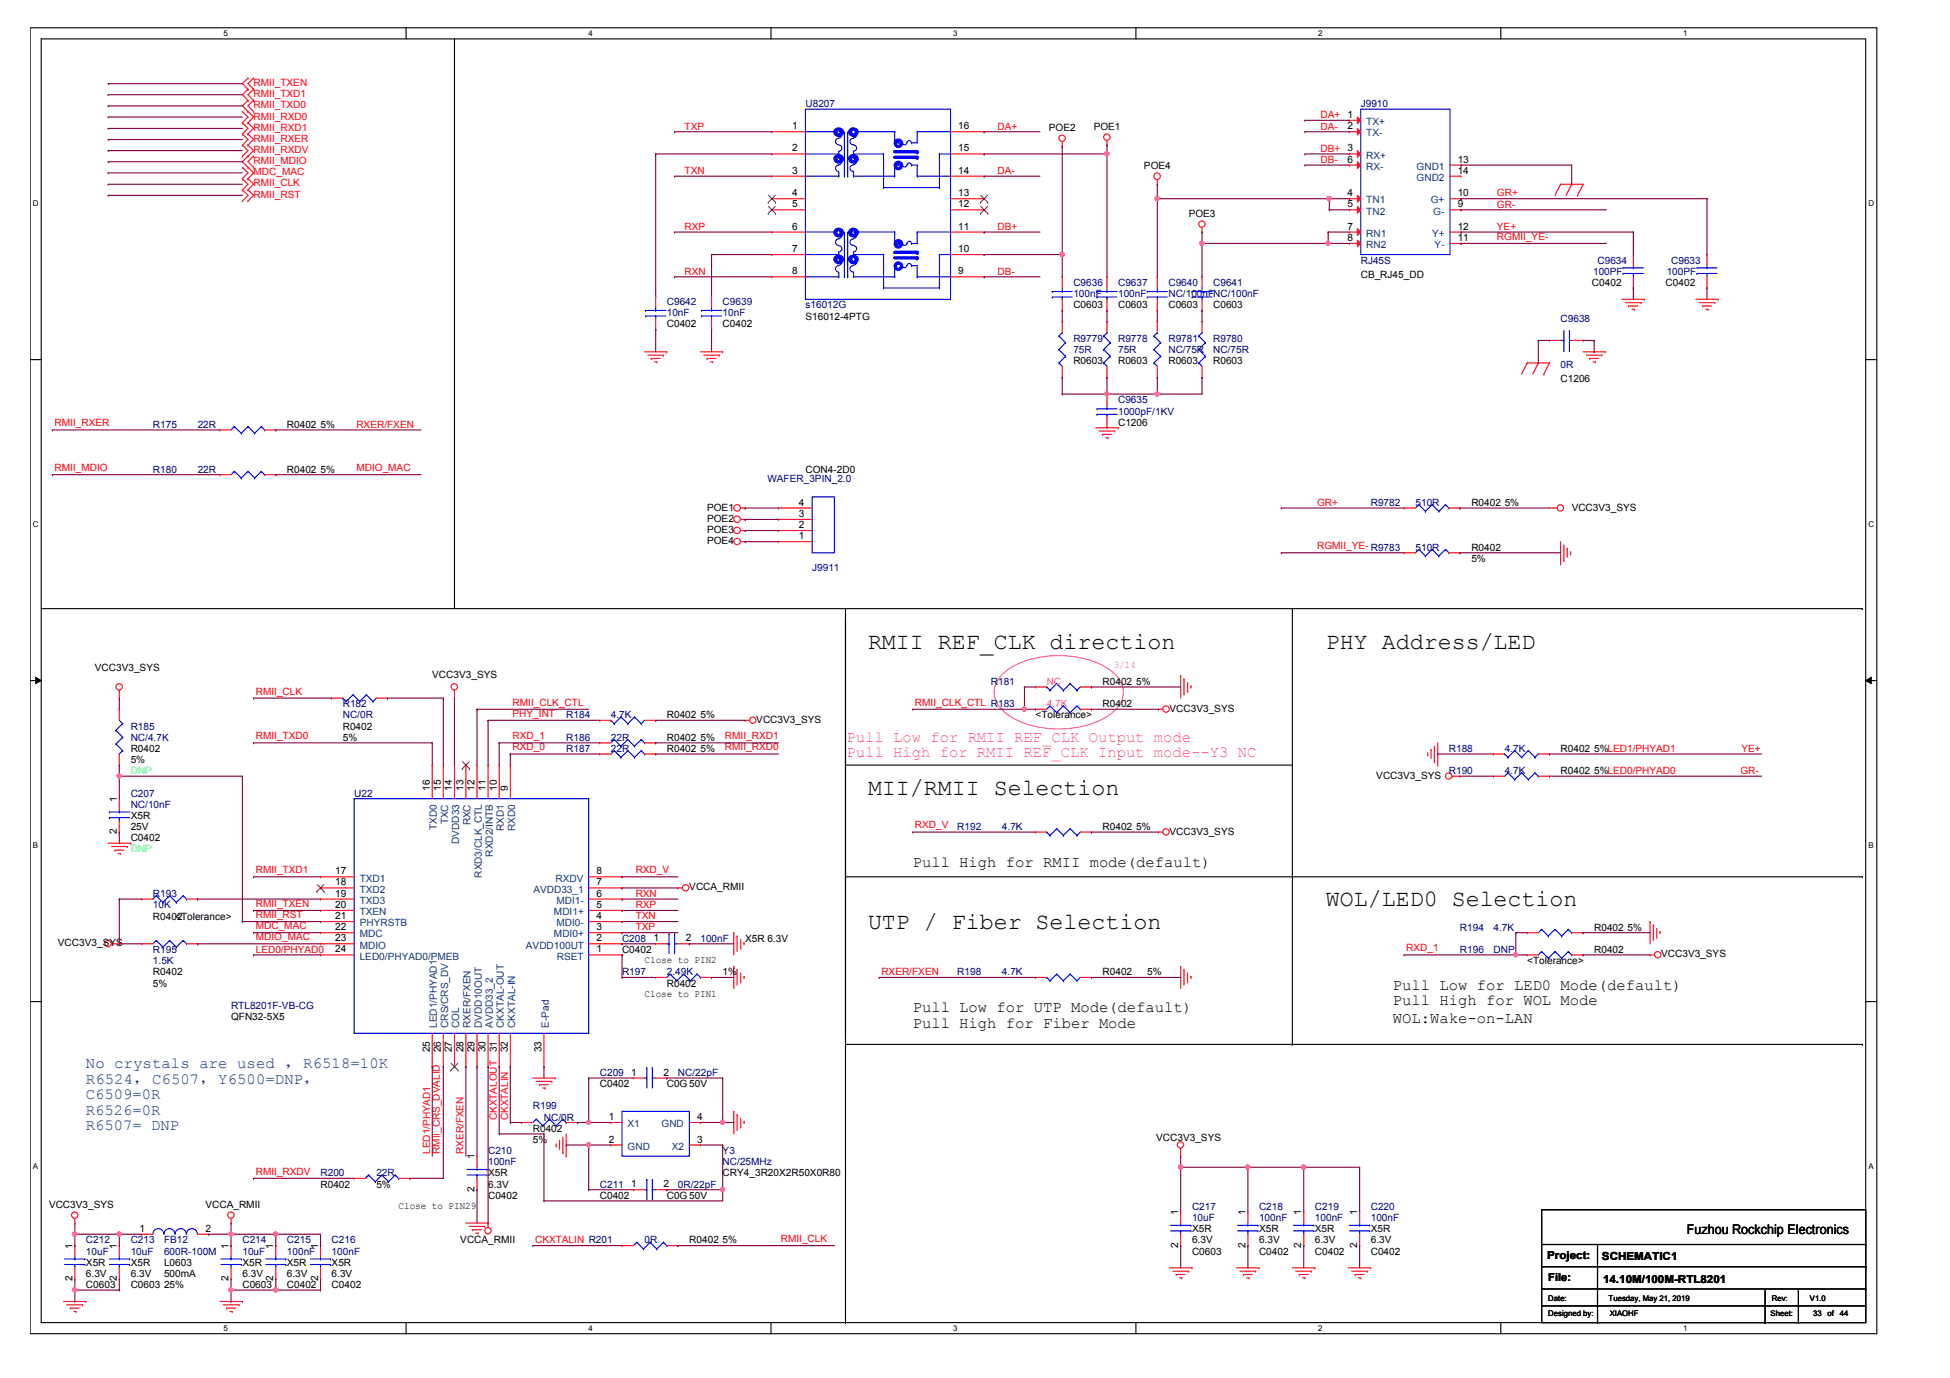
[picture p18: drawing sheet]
<svg xmlns="http://www.w3.org/2000/svg" width="297mm" height="210mm" viewBox="0 0 297 210" stroke-linecap="round" stroke-linejoin="round" font-family="sans-serif">
<defs><g id="words">
<g font-size="3.6">
<text x="132.2" y="98.9">RMII REF_CLK direction</text>
<text x="202" y="98.9">PHY Address/LED</text>
<text x="132.2" y="121">MII/RMII Selection</text>
<text x="132.2" y="141.5">UTP / Fiber Selection</text>
<text x="202" y="138">WOL/LED0 Selection</text>
</g>
<g font-size="2.4" fill="#f0f">
<text x="129" y="113">Pull Low for RMII REF_CLK Output mode</text>
<text x="129" y="115.4">Pull High for RMII REF_CLK Input mode--Y3 NC</text>
</g>
<g font-size="2.4">
<text x="139" y="132.1">Pull High for RMII mode(default)</text>
<text x="139" y="154.2">Pull Low for UTP Mode(default)</text>
<text x="212.2" y="150.8">Pull Low for LED0 Mode(default)</text>
<text x="212.2" y="153.2">Pull High for WOL Mode</text>
<text x="212.2" y="155.9">WOL:Wake-on-LAN</text>
<text x="139" y="156.5">Pull High for Fiber Mode</text>
</g>
<g font-size="2.4" fill="#004080">
<text x="13.1" y="162.7">No crystals are used ，R6518=10K</text>
<text x="13.1" y="167.4">C6509=0R</text>
<text x="13.1" y="165.1">R6524，C6507，Y6500=DNP，</text>
<text x="13.1" y="169.8">R6526=0R</text>
<text x="13.1" y="172.2">R6507= DNP</text>
</g>
<text font-size="2" x="256.9" y="188">Fuzhou Rockchip Electronics</text>
<g font-size="1.7">
<text x="235.7" y="191.8">Project:</text>
<text x="244" y="192">SCHEMATIC1</text>
<text x="235.9" y="195.2">File:</text>
<text x="244.2" y="195.4">14.10M/100M-RTL8201</text>
</g>
<g font-size="1.5" fill="#f00">
<text x="38.6" y="16.5">RMII_TXD0</text>
<text x="38.6" y="14.8">RMII_TXD1</text>
<text x="38.6" y="13.1">RMII_TXEN</text>
<text x="201.1" y="18">DA+</text>
<text x="38.6" y="18.2">RMII_RXD0</text>
<text x="38.6" y="19.9">RMII_RXD1</text>
<text x="38.6" y="21.6">RMII_RXER</text>
<text x="38.6" y="23.3">RMII_RXDV</text>
<text x="104.3" y="19.7">TXP</text>
<text x="151.9" y="19.7">DA+</text>
<text x="201.1" y="19.7">DA-</text>
<text x="201.1" y="23.1">DB+</text>
<text x="38.6" y="25">RMII_MDIO</text>
<text x="38.6" y="26.7">MDC_MAC</text>
<text x="38.6" y="28.4">RMII_CLK</text>
<text x="104.3" y="26.5">TXN</text>
<text x="151.9" y="26.5">DA-</text>
<text x="201.1" y="24.8">DB-</text>
<text x="228" y="29.9">GR+</text>
<text x="38.6" y="30.1">RMII_RST</text>
<text x="104.3" y="35">RXP</text>
<text x="151.9" y="35">DB+</text>
<text x="228" y="35">YE+</text>
<text x="228" y="31.6">GR-</text>
<text x="104.3" y="41.8">RXN</text>
<text x="151.9" y="41.8">DB-</text>
<text x="228" y="36.5">RGMII_YE-</text>
<text x="8.3" y="64.9">RMII_RXER</text>
<text x="54.3" y="65.2">RXER/FXEN</text>
<text x="8.3" y="71.8">RMII_MDIO</text>
<text x="54.3" y="71.8">MDIO_MAC</text>
<text x="200.6" y="77">GR+</text>
<text x="200.6" y="83.7">RGMII_YE- R9783</text>
<text x="39" y="105.8">RMII_CLK</text>
<text x="78.1" y="107.5">RMII_CLK_CTL</text>
<text x="139.4" y="107.5">RMII_CLK_CTL R183</text>
<text x="39" y="112.6">RMII_TXD0</text>
<text x="78.1" y="109.2">PHY_INT</text>
<text x="78.1" y="112.6">RXD_1</text>
<text x="110.4" y="112.6">RMII_RXD1</text>
<text x="78.1" y="114.3">RXD_0</text>
<text x="110.4" y="114.3">RMII_RXD0</text>
<text x="265.1" y="117.9">GR-</text>
<text x="265.3" y="114.5">YE+</text>
<text x="139.4" y="126.2">RXD_V</text>
<text x="39" y="133">RMII_TXD1</text>
<text x="96.8" y="136.6">RXN</text>
<text x="96.8" y="133">RXD_V</text>
<text x="39" y="143.2">MDIO_MAC</text>
<text x="39" y="141.5">MDC_MAC</text>
<text x="39" y="138.1">RMII_TXEN</text>
<text x="39" y="139.8">RMII_RST</text>
<text x="96.8" y="138.3">RXP</text>
<text x="96.8" y="141.7">TXP</text>
<text x="96.8" y="140">TXN</text>
<text x="39" y="145.1">LED0/PHYAD0</text>
<text x="134.3" y="148.5">RXER/FXEN</text>
<text x="214.2" y="144.9">RXD_1</text>
<text x="75.7" y="170.6" transform="rotate(-90 75.7 170.6)">CKXTALOUT</text>
<text x="77.4" y="170.6" transform="rotate(-90 77.4 170.6)">CKXTALIN</text>
<text x="39" y="178.9">RMII_RXDV</text>
<text x="65.5" y="175.8" transform="rotate(-90 65.5 175.8)">LED1/PHYAD1</text>
<text x="67" y="175.8" transform="rotate(-90 67 175.8)">RMII_CRS_DVALID</text>
<text x="70.6" y="175.8" transform="rotate(-90 70.6 175.8)">RXER/FXEN</text>
<text x="81.5" y="189.4">CKXTALIN R201</text>
<text x="118.9" y="189.2">RMII_CLK</text>
</g>
<g font-size="1.5" fill="#000080">
<text x="122.7" y="16.3">U8207</text>
<text x="207.3" y="16.3">J9910</text>
<text x="207.3" y="40.2">RJ45S</text>
<text x="242.7" y="41.9">100PF</text>
<text x="243.3" y="40.2">C9634</text>
<text x="253.9" y="41.9">100PF</text>
<text x="254.6" y="40.2">C9633</text>
<text x="101.6" y="46.5">C9642</text>
<text x="110.1" y="46.5">C9639</text>
<text x="122.7" y="47">s16012G</text>
<text x="163.5" y="43.6">C9636</text>
<text x="163.5" y="45.3">100nF</text>
<text x="170.3" y="43.6">C9637</text>
<text x="170.3" y="45.3">100nF</text>
<text x="178" y="43.6">C9640</text>
<text x="178" y="45.3">NC/100nFNC/100nF</text>
<text x="184.8" y="43.6">C9641</text>
<text x="101.6" y="48.2">10nF</text>
<text x="110.1" y="48.2">10nF</text>
<text x="163.5" y="52.1">R9779</text>
<text x="163.5" y="53.8">75R</text>
<text x="170.3" y="52.1">R9778</text>
<text x="170.3" y="53.8">75R</text>
<text x="178" y="52.1">R9781</text>
<text x="178" y="53.8">NC/75R</text>
<text x="184.8" y="52.1">R9780</text>
<text x="184.8" y="53.8">NC/75R</text>
<text x="237.7" y="49">C9638</text>
<text x="237.7" y="56">0R</text>
<text x="23.3" y="65.2">R175</text>
<text x="30.1" y="65.2">22R</text>
<text x="170.3" y="61.4">C9635</text>
<text x="170.3" y="63.2">1000pF/1KV</text>
<text x="23.3" y="72">R180</text>
<text x="30.1" y="72">22R</text>
<text x="116.9" y="73.4">WAFER_3PIN_2.0</text>
<text x="208.8" y="77.1">R9782</text>
<text x="215.6" y="77.1">510R</text>
<text x="215.6" y="83.9">510R</text>
<text x="123.7" y="87">J9911</text>
<text x="52.2" y="107.7">R182</text>
<text x="150.9" y="104.3">R181</text>
<text x="19.9" y="111.1">R185</text>
<text x="19.9" y="112.8">NC/4.7K</text>
<text x="52.2" y="109.4">NC/0R</text>
<text x="86.2" y="109.4">R184</text>
<text x="86.2" y="112.8">R186</text>
<text x="93.1" y="109.4">4.7K</text>
<text x="93.1" y="112.8">22R</text>
<text x="86.2" y="114.6">R187</text>
<text x="93.1" y="114.6">22R</text>
<text x="220.7" y="114.6">R188</text>
<text x="220.7" y="117.9">R190</text>
<text x="229.2" y="114.6">4.7K</text>
<text x="229.2" y="117.9">4.7K</text>
<text x="19.9" y="121.3">C207</text>
<text x="19.9" y="123.1">NC/10nF</text>
<text x="53.9" y="121.3">U22</text>
<text x="145.8" y="126.4">R192</text>
<text x="152.6" y="126.4">4.7K</text>
<text x="23.3" y="136.7">R193</text>
<text x="23.3" y="138.3">10K</text>
<text x="94.8" y="143.5">C208</text>
<text x="106.7" y="143.5">100nF</text>
<text x="222.4" y="141.8">R194</text>
<text x="227.5" y="141.8">4.7K</text>
<text x="23.3" y="145.2">R195</text>
<text x="23.3" y="146.9">1.5K</text>
<text x="94.8" y="148.6">R197</text>
<text x="101.6" y="148.6">2.49K</text>
<text x="145.8" y="148.6">R198</text>
<text x="152.6" y="148.6">4.7K</text>
<text x="222.4" y="145.2">R196</text>
<text x="227.5" y="145.2">DNP</text>
<text x="35.2" y="153.7">RTL8201F-VB-CG</text>
<text x="91.4" y="163.9">C209</text>
<text x="103.3" y="163.9">NC/22pF</text>
<text x="81.2" y="169">R199</text>
<text x="82.9" y="170.7">NC/0R</text>
<text x="48.8" y="179.2">R200</text>
<text x="57.3" y="179.2">22R</text>
<text x="74.4" y="175.8">C210</text>
<text x="74.4" y="177.5">100nF</text>
<text x="110.1" y="175.8">Y3</text>
<text x="110.1" y="177.5">NC/25MHz</text>
<text x="91.4" y="180.9">C211</text>
<text x="103.3" y="180.9">0R/22pF</text>
<text x="181.6" y="184.3">C217</text>
<text x="191.8" y="184.3">C218</text>
<text x="200.3" y="184.3">C219</text>
<text x="208.8" y="184.3">C220</text>
<text x="13.1" y="189.4">C212</text>
<text x="13.1" y="191.1">10uF</text>
<text x="19.9" y="189.4">C213</text>
<text x="19.9" y="191.1">10uF</text>
<text x="25" y="189.4">FB12</text>
<text x="25" y="191.1">600R-100M</text>
<text x="36.9" y="189.4">C214</text>
<text x="36.9" y="191.1">10uF</text>
<text x="43.7" y="189.4">C215</text>
<text x="43.7" y="191.1">100nF</text>
<text x="50.5" y="189.4">C216</text>
<text x="50.5" y="191.1">100nF</text>
<text x="98.2" y="189.4">0R</text>
<text x="181.6" y="186">10uF</text>
<text x="191.8" y="186">100nF</text>
<text x="200.3" y="186">100nF</text>
<text x="208.8" y="186">100nF</text>
</g>
<g font-size="1.5">
<text x="205.2" y="17.9">1</text>
<text x="120.7" y="19.7">1</text>
<text x="120.7" y="23.1">2</text>
<text x="146" y="23.1">15</text>
<text x="146" y="19.7">16</text>
<text x="159.8" y="19.9">POE2</text>
<text x="166.6" y="19.7">POE1</text>
<text x="205.2" y="19.7">2</text>
<text x="205.2" y="23.1">3</text>
<text x="120.7" y="26.5">3</text>
<text x="120.7" y="29.9">4</text>
<text x="146" y="29.9">13</text>
<text x="146" y="26.5">14</text>
<text x="174.3" y="25.7">POE4</text>
<text x="205.2" y="29.9">4</text>
<text x="205.2" y="24.8">6</text>
<text x="222.1" y="29.9">10</text>
<text x="222.1" y="24.8">13</text>
<text x="222.1" y="26.5">14</text>
<text x="120.7" y="31.6">5</text>
<text x="120.7" y="35">6</text>
<text x="146" y="35">11</text>
<text x="146" y="31.6">12</text>
<text x="181.1" y="33">POE3</text>
<text x="205.2" y="31.6">5</text>
<text x="205.2" y="35">7</text>
<text x="222.1" y="31.6">9</text>
<text x="222.1" y="35">12</text>
<text x="120.7" y="38.4">7</text>
<text x="120.7" y="41.8">8</text>
<text x="146" y="41.8">9</text>
<text x="146" y="38.4">10</text>
<text x="205.2" y="36.7">8</text>
<text x="222.1" y="36.7">11</text>
<text x="163.5" y="47">C0603</text>
<text x="170.3" y="47">C0603</text>
<text x="178" y="47">C0603</text>
<text x="184.8" y="47">C0603</text>
<text x="207.3" y="42.4">CB_RJ45_DD</text>
<text x="242.5" y="43.6">C0402</text>
<text x="253.7" y="43.6">C0402</text>
<text x="101.6" y="49.9">C0402</text>
<text x="110.1" y="49.9">C0402</text>
<text x="122.7" y="48.7">S16012-4PTG</text>
<text x="163.5" y="55.5">R0603</text>
<text x="170.3" y="55.5">R0603</text>
<text x="178" y="55.5">R0603</text>
<text x="184.8" y="55.5">R0603</text>
<text x="237.7" y="58.2">C1206</text>
<text x="43.7" y="65.2">R0402 5%</text>
<text x="170.3" y="64.9">C1206</text>
<text x="43.7" y="72">R0402 5%</text>
<text x="107.7" y="77.8">POE1</text>
<text x="121.7" y="77">4</text>
<text x="122.7" y="72">CON4-2D0</text>
<text x="224.1" y="77.1">R0402 5%</text>
<text x="239.4" y="77.8">VCC3V3_SYS</text>
<text x="107.7" y="79.5">POE2</text>
<text x="107.7" y="81.2">POE3</text>
<text x="107.7" y="82.9">POE4</text>
<text x="121.7" y="82.1">1</text>
<text x="121.7" y="80.4">2</text>
<text x="121.7" y="78.7">3</text>
<text x="224.1" y="83.9">R0402</text>
<text x="224.1" y="85.6">5%</text>
<text x="14.4" y="102.3">VCC3V3_SYS</text>
<text x="65.8" y="103.3">VCC3V3_SYS</text>
<text x="168" y="104.3">R0402 5%</text>
<text x="168" y="107.7">R0402</text>
<text x="52.2" y="111.1">R0402</text>
<text x="52.2" y="112.8">5%</text>
<text x="101.6" y="109.4">R0402 5%</text>
<text x="101.6" y="112.8">R0402 5%</text>
<text x="115.2" y="110.1">VCC3V3_SYS</text>
<text x="157.7" y="109.4">&lt;Tolerance&gt;</text>
<text x="178.2" y="108.4">VCC3V3_SYS</text>
<text x="19.9" y="114.6">R0402</text>
<text x="19.9" y="116.2">5%</text>
<text x="101.6" y="114.6">R0402 5%</text>
<text x="209.6" y="118.6">VCC3V3_SYS</text>
<text x="237.7" y="114.6">R0402 5%LED1/PHYAD1</text>
<text x="237.7" y="117.9">R0402 5%LED0/PHYAD0</text>
<text x="17.8" y="122.2" transform="rotate(-90 17.8 122.2)">1</text>
<text x="19.9" y="124.8">X5R</text>
<text x="65.5" y="120.5" transform="rotate(-90 65.5 120.5)">16</text>
<text x="67.2" y="120.5" transform="rotate(-90 67.2 120.5)">15</text>
<text x="68.8" y="120.5" transform="rotate(-90 68.8 120.5)">14</text>
<text x="70.6" y="120.5" transform="rotate(-90 70.6 120.5)">13</text>
<text x="72.3" y="120.5" transform="rotate(-90 72.3 120.5)">12</text>
<text x="74" y="120.5" transform="rotate(-90 74 120.5)">11</text>
<text x="75.7" y="120.5" transform="rotate(-90 75.7 120.5)">10</text>
<text x="77.4" y="120.5" transform="rotate(-90 77.4 120.5)">9</text>
<text x="17.8" y="127.1" transform="rotate(-90 17.8 127.1)">2</text>
<text x="19.9" y="128.1">C0402</text>
<text x="19.9" y="126.4">25V</text>
<text x="168" y="126.4">R0402 5%</text>
<text x="178.2" y="127.1">VCC3V3_SYS</text>
<text x="51.1" y="133.2">17</text>
<text x="51.1" y="134.9">18</text>
<text x="51.1" y="136.6">19</text>
<text x="90.9" y="136.6">6</text>
<text x="90.9" y="134.9">7</text>
<text x="90.9" y="133.2">8</text>
<text x="105" y="135.6">VCCA_RMII</text>
<text x="23.3" y="140.1">R0402</text>
<text x="26.7" y="140.1">&lt;Tolerance&gt;</text>
<text x="51.1" y="138.3">20</text>
<text x="51.1" y="140">21</text>
<text x="51.1" y="141.7">22</text>
<text x="51.1" y="143.4">23</text>
<text x="90.9" y="143.4">2</text>
<text x="90.9" y="141.7">3</text>
<text x="90.9" y="140">4</text>
<text x="90.9" y="138.3">5</text>
<text x="99.5" y="143.4">1</text>
<text x="104.5" y="143.4">2</text>
<text x="113.5" y="143.5">X5R 6.3V</text>
<text x="242.8" y="141.8">R0402 5%</text>
<text x="8.8" y="144.1">VCC3V3_SYS</text>
<text x="23.3" y="148.6">R0402</text>
<text x="51.1" y="145.1">24</text>
<text x="90.9" y="145.1">1</text>
<text x="94.8" y="145.2">C0402</text>
<text x="98.2" y="146.7">Close to PIN2</text>
<text x="110.1" y="148.6">1%</text>
<text x="168" y="148.6">R0402</text>
<text x="174.8" y="148.6">5%</text>
<text x="232.6" y="146.9">&lt;Tolerance&gt;</text>
<text x="242.8" y="145.2">R0402</text>
<text x="253" y="145.8">VCC3V3_SYS</text>
<text x="23.3" y="150.3">5%</text>
<text x="35.2" y="155.4">QFN32-5X5</text>
<text x="98.2" y="151.8">Close to PIN1</text>
<text x="101.6" y="150.3">R0402</text>
<text x="65.5" y="160.3" transform="rotate(-90 65.5 160.3)">25</text>
<text x="67.2" y="160.3" transform="rotate(-90 67.2 160.3)">26</text>
<text x="68.8" y="160.3" transform="rotate(-90 68.8 160.3)">27</text>
<text x="70.6" y="160.3" transform="rotate(-90 70.6 160.3)">28</text>
<text x="72.3" y="160.3" transform="rotate(-90 72.3 160.3)">29</text>
<text x="74" y="160.3" transform="rotate(-90 74 160.3)">30</text>
<text x="75.7" y="160.3" transform="rotate(-90 75.7 160.3)">31</text>
<text x="77.4" y="160.3" transform="rotate(-90 77.4 160.3)">32</text>
<text x="82.5" y="160.3" transform="rotate(-90 82.5 160.3)">33</text>
<text x="91.4" y="165.6">C0402</text>
<text x="96.2" y="163.8">1</text>
<text x="101.1" y="163.8">2</text>
<text x="101.6" y="165.6">C0G 50V</text>
<text x="81.2" y="172.4">R0402</text>
<text x="92.7" y="170.6">1</text>
<text x="106.2" y="170.6">4</text>
<text x="176.1" y="173.8">VCC3V3_SYS</text>
<text x="72.3" y="176.6" transform="rotate(-90 72.3 176.6)">1</text>
<text x="74.4" y="179.2">X5R</text>
<text x="81.2" y="174.1">5%</text>
<text x="92.7" y="174">2</text>
<text x="106.2" y="174">3</text>
<text x="110.1" y="179.2">CRY4_3R20X2R50X0R80</text>
<text x="7.5" y="184">VCC3V3_SYS</text>
<text x="31.3" y="184">VCCA_RMII</text>
<text x="48.8" y="180.9">R0402</text>
<text x="57.3" y="180.9">5%</text>
<text x="60.7" y="184.1">Close to PIN29</text>
<text x="72.3" y="181.5" transform="rotate(-90 72.3 181.5)">2</text>
<text x="74.4" y="182.6">C0402</text>
<text x="74.4" y="180.9">6.3V</text>
<text x="91.4" y="182.6">C0402</text>
<text x="96.2" y="180.8">1</text>
<text x="101.1" y="180.8">2</text>
<text x="101.6" y="182.6">C0G 50V</text>
<text x="179.5" y="185.1" transform="rotate(-90 179.5 185.1)">1</text>
<text x="189.7" y="185.1" transform="rotate(-90 189.7 185.1)">1</text>
<text x="198.2" y="185.1" transform="rotate(-90 198.2 185.1)">1</text>
<text x="206.7" y="185.1" transform="rotate(-90 206.7 185.1)">1</text>
<text x="11" y="190.2" transform="rotate(-90 11 190.2)">1</text>
<text x="17.8" y="190.2" transform="rotate(-90 17.8 190.2)">1</text>
<text x="21.3" y="187.6">1</text>
<text x="31.3" y="187.6">2</text>
<text x="34.8" y="190.2" transform="rotate(-90 34.8 190.2)">1</text>
<text x="41.6" y="190.2" transform="rotate(-90 41.6 190.2)">1</text>
<text x="48.4" y="190.2" transform="rotate(-90 48.4 190.2)">1</text>
<text x="70.1" y="189.4">VCCA_RMII</text>
<text x="105" y="189.4">R0402 5%</text>
<text x="179.5" y="190" transform="rotate(-90 179.5 190)">2</text>
<text x="181.6" y="191.1">C0603</text>
<text x="181.6" y="187.7">X5R</text>
<text x="181.6" y="189.4">6.3V</text>
<text x="189.7" y="190" transform="rotate(-90 189.7 190)">2</text>
<text x="191.8" y="191.1">C0402</text>
<text x="191.8" y="187.7">X5R</text>
<text x="191.8" y="189.4">6.3V</text>
<text x="198.2" y="190" transform="rotate(-90 198.2 190)">2</text>
<text x="200.3" y="191.1">C0402</text>
<text x="200.3" y="187.7">X5R</text>
<text x="200.3" y="189.4">6.3V</text>
<text x="206.7" y="190" transform="rotate(-90 206.7 190)">2</text>
<text x="208.8" y="191.1">C0402</text>
<text x="208.8" y="187.7">X5R</text>
<text x="208.8" y="189.4">6.3V</text>
<text x="11" y="195.2" transform="rotate(-90 11 195.2)">2</text>
<text x="13.1" y="196.2">C0603</text>
<text x="13.1" y="192.8">X5R</text>
<text x="13.1" y="194.5">6.3V</text>
<text x="17.8" y="195.2" transform="rotate(-90 17.8 195.2)">2</text>
<text x="19.9" y="196.2">C0603</text>
<text x="19.9" y="192.8">X5R</text>
<text x="19.9" y="194.5">6.3V</text>
<text x="25" y="192.8">L0603</text>
<text x="25" y="194.5">500mA</text>
<text x="25" y="196.2">25%</text>
<text x="34.8" y="195.2" transform="rotate(-90 34.8 195.2)">2</text>
<text x="36.9" y="196.2">C0603</text>
<text x="36.9" y="192.8">X5R</text>
<text x="36.9" y="194.5">6.3V</text>
<text x="41.6" y="195.2" transform="rotate(-90 41.6 195.2)">2</text>
<text x="43.7" y="196.2">C0402</text>
<text x="43.7" y="192.8">X5R</text>
<text x="43.7" y="194.5">6.3V</text>
<text x="48.4" y="195.2" transform="rotate(-90 48.4 195.2)">2</text>
<text x="50.5" y="196.2">C0402</text>
<text x="50.5" y="192.8">X5R</text>
<text x="50.5" y="194.5">6.3V</text>
</g>
<g font-size="1.5" fill="#004080">
<text x="208.1" y="19">TX+</text>
<text x="208.1" y="20.8">TX-</text>
<text x="208.1" y="24.2">RX+</text>
<text x="208.1" y="25.9">RX-</text>
<text x="215.8" y="25.9">GND1</text>
<text x="215.8" y="27.6">GND2</text>
<text x="208.1" y="31">TN1</text>
<text x="208.1" y="32.7">TN2</text>
<text x="217.9" y="31">G+</text>
<text x="218.3" y="32.7">G-</text>
<text x="208.1" y="36.1">RN1</text>
<text x="208.1" y="37.8">RN2</text>
<text x="218.2" y="36.1">Y+</text>
<text x="218.5" y="37.8">Y-</text>
<text x="68.3" y="125.6" transform="rotate(-90 68.3 125.6)">TXC</text>
<text x="71.7" y="125.7" transform="rotate(-90 71.7 125.7)">RXC</text>
<text x="66.6" y="126.4" transform="rotate(-90 66.6 126.4)">TXD0</text>
<text x="69.9" y="128.5" transform="rotate(-90 69.9 128.5)">DVDD33</text>
<text x="75.1" y="130.5" transform="rotate(-90 75.1 130.5)">RXD2/INTB</text>
<text x="76.8" y="126.6" transform="rotate(-90 76.8 126.6)">RXD1</text>
<text x="78.5" y="126.6" transform="rotate(-90 78.5 126.6)">RXD0</text>
<text x="54.8" y="134.3">TXD1</text>
<text x="54.8" y="136">TXD2</text>
<text x="54.8" y="137.7">TXD3</text>
<text x="73.4" y="133.7" transform="rotate(-90 73.4 133.7)">RXD3/CLK_CTL</text>
<text x="81.3" y="136">AVDD33_1</text>
<text x="84.6" y="134.3">RXDV</text>
<text x="84.8" y="137.7">MDI1-</text>
<text x="54.8" y="139.4">TXEN</text>
<text x="54.8" y="141.1">PHYRSTB</text>
<text x="54.8" y="142.8">MDC</text>
<text x="84.4" y="142.8">MDI0+</text>
<text x="84.4" y="139.4">MDI1+</text>
<text x="84.8" y="141.1">MDI0-</text>
<text x="54.8" y="144.5">MDIO</text>
<text x="54.8" y="146.2">LED0/PHYAD0/PMEB</text>
<text x="80.1" y="144.5">AVDD100UT</text>
<text x="84.8" y="146.2">RSET</text>
<text x="66.6" y="156.5" transform="rotate(-90 66.6 156.5)">LED1/PHYAD1</text>
<text x="68.3" y="156.5" transform="rotate(-90 68.3 156.5)">CRS/CRS_DV</text>
<text x="69.9" y="156.5" transform="rotate(-90 69.9 156.5)">COL</text>
<text x="71.7" y="156.5" transform="rotate(-90 71.7 156.5)">RXER/FXEN</text>
<text x="73.4" y="156.5" transform="rotate(-90 73.4 156.5)">DVDD10OUT</text>
<text x="75.1" y="156.5" transform="rotate(-90 75.1 156.5)">AVDD33_2</text>
<text x="76.8" y="156.5" transform="rotate(-90 76.8 156.5)">CKXTAL-OUT</text>
<text x="78.5" y="156.5" transform="rotate(-90 78.5 156.5)">CKXTAL-IN</text>
<text x="83.6" y="156.5" transform="rotate(-90 83.6 156.5)">E-Pad</text>
<text x="95.6" y="171.7">X1</text>
<text x="100.8" y="171.7">GND</text>
<text x="95.6" y="175.1">GND</text>
<text x="102.3" y="175.1">X2</text>
</g>
<g font-size="1.5" fill="#f0f">
<text x="169.6" y="101.8">3/14</text>
<text x="159.4" y="104.3">NC</text>
<text x="159.4" y="107.7">4.7K</text>
</g>
<g font-size="1.5" fill="#00ff40">
<text x="19.9" y="117.9">DNP</text>
<text x="19.9" y="129.8">DNP</text>
</g>
<g font-size="1.2">
<text x="34.1" y="5.5">5</text>
<text x="89.6" y="5.5">4</text>
<text x="145.2" y="5.5">3</text>
<text x="200.8" y="5.5">2</text>
<text x="256.4" y="5.5">1</text>
<text x="5" y="31.5">D</text>
<text x="284.6" y="31.5">D</text>
<text x="5" y="80.3">C</text>
<text x="284.6" y="80.3">C</text>
<text x="5" y="129.2">B</text>
<text x="284.6" y="129.2">B</text>
<text x="5" y="178.1">A</text>
<text x="284.6" y="178.1">A</text>
<text x="34.1" y="202.7">5</text>
<text x="89.6" y="202.7">4</text>
<text x="145.2" y="202.7">3</text>
<text x="200.8" y="202.7">2</text>
<text x="235.9" y="198.1">Date:</text>
<text x="235.9" y="200.5">Designed by:</text>
<text x="245" y="198.1">Tuesday, May 21, 2019</text>
<text x="245.2" y="200.5">XIAOHF</text>
<text x="256.4" y="202.7">1</text>
<text x="269.7" y="200.5">Sheet:</text>
<text x="269.9" y="198.1">Rev:</text>
<text x="275.7" y="198.1">V1.0</text>
<text x="276.2" y="200.5">33</text>
<text x="278.4" y="200.5">of</text>
<text x="280.3" y="200.5">44</text>
</g>
</g></defs>
<path d="M4.6 4.2h281.3v199h-281.3zM6.3 5.9h277.9v195.6h-277.9z" fill="none" stroke="#000" stroke-width=".17"/>
<g fill="#fff">
<path d="M34.1 4.4h.6v1.4h-.6z"/>
<path d="M34.1 201.6h.6v1.4h-.6z"/>
</g>
<path d="M61.9 4.2v1.7M61.9 201.5v1.7" fill="none" stroke="#000" stroke-width=".17"/>
<g fill="#fff">
<path d="M89.6 4.4h.7v1.4h-.7z"/>
<path d="M89.6 201.6h.7v1.4h-.7z"/>
</g>
<path d="M117.4 4.2v1.7M117.4 201.5v1.7" fill="none" stroke="#000" stroke-width=".17"/>
<g fill="#fff">
<path d="M145.2 4.4h.7v1.4h-.7z"/>
<path d="M145.2 201.6h.7v1.4h-.7z"/>
</g>
<path d="M173 4.2v1.7M173 201.5v1.7" fill="none" stroke="#000" stroke-width=".17"/>
<g fill="#fff">
<path d="M200.8 4.4h.6v1.4h-.6z"/>
<path d="M200.8 201.6h.6v1.4h-.6z"/>
</g>
<path d="M228.6 4.2v1.7M228.6 201.5v1.7" fill="none" stroke="#000" stroke-width=".17"/>
<g fill="#fff">
<path d="M256.4 4.4h.6v1.4h-.6z"/>
<path d="M256.4 201.6h.6v1.4h-.6z"/>
<path d="M5 30.4h.8v1.3h-.8z"/>
<path d="M284.6 30.4h.8v1.3h-.8z"/>
<path d="M5 79.2h.8v1.4h-.8z"/>
<path d="M284.6 79.2h.8v1.4h-.8z"/>
</g>
<path d="M4.6 54.8h1.7M284.2 54.8h1.7" fill="none" stroke="#000" stroke-width=".17"/>
<g fill="#fff">
<path d="M5 128.1h.8v1.4h-.8z"/>
<path d="M284.6 128.1h.8v1.4h-.8z"/>
</g>
<path d="M4.6 103.7h1.7M284.2 103.7h1.7" fill="none" stroke="#000" stroke-width=".17"/>
<path d="M5.4 103.2l.9 .5-.9 .4zM284.2 103.7l.8-.5v.9z" fill="#000"/>
<path d="M5.4 103.2l.9 .5-.9 .4zM284.2 103.7l.8-.5v.9z" fill="none" stroke="#000" stroke-width=".15"/>
<g fill="#fff">
<path d="M5 177h.8v1.3h-.8z"/>
<path d="M284.6 177h.8v1.3h-.8z"/>
</g>
<g fill="none" stroke="#000" stroke-width=".17">
<path d="M69.2 5.9v86.6M6.3 92.7h277.4M69.2 92.5h.1M128.8 92.7v108.8M196.9 92.7h.1M196.9 92.7v66.4M283.7 92.7h.1M128.8 116.5h68.1M196.9 116.5h.1M128.8 133.6h154.9M196.9 133.6h.1M283.7 133.6h.1"/>
<path d="M4.6 152.6h1.7M128.8 157.4h.1M128.8 159.1h154.9M196.9 159.1h.1M283.7 159.1h.1M284.2 152.6h1.7M234.8 184.3h49.4v17.2h-49.4zM234.8 189.6h49.4M234.8 193h49.4M234.8 196.3h49.4M234.8 198.9h49.4M243.3 189.6v11.9"/>
<path d="M268.9 196.3v5.2M274 196.3v5.2M284.2 189.6h.1M284.2 193h.1M284.2 196.3h.1M284.2 198.9h.1M128.8 201.5h.1M243.3 201.5h.1M268.9 201.5h.1M274 201.5h.1"/>
</g>
<path d="M152.8 102.6a12.5 12.5 0 0 1 8.5-2.7 12.6 12.6 0 0 1 8.5 2.7 3.6 3.6 0 0 1 0 5.7 12.6 12.6 0 0 1-8.5 2.7 12.5 12.5 0 0 1-8.5-2.7 3.6 3.6 0 0 1 0-5.7z" fill="none" stroke="#f0f" stroke-width=".17"/>
<g fill="none" stroke="#f00" stroke-width=".17">
<path d="M36.9 17h.1M36.9 18.7h.1M36.9 17l.9 .8-.9 .9M36.9 18.7l.9 .9-.9 .8M37.8 17h.1M37.8 15.3h.1M37.8 13.6h.1M37.8 11.9h.1M37.8 18.7h.1M37.8 15.3l-.9 .8 1.7 1.7-.8 .9M37.8 13.6l-.9 .8 .9 .9M37.8 11.9l-.9 .8 .9 .9"/>
<path d="M37.8 18.7l.8 .9-.8 .8M38.6 15.3h.1M38.6 17h.1M38.6 13.6h.1M38.6 11.9h.1M38.6 15.3l-.8 .8 .8 .9M38.6 13.6l-.8 .8 .8 .9M38.6 11.9l-.8 .8 .8 .9M36.9 25.5h.1M36.9 27.2h.1M36.9 20.4h.1M36.9 22.1h.1"/>
<path d="M36.9 23.8h.1M36.9 28.9h.1M36.9 30.6h.1M36.9 25.5l.9 .8-.9 .9M36.9 20.4l.9 .9-.9 .8M36.9 22.1l.9 .8-.9 .9M36.9 27.2l.9 .9-.9 .8M36.9 28.9l.9 .9-.9 .8M37.8 25.5h.1M37.8 23.8h.1M37.8 27.2h.1M37.8 20.4h.1"/>
<path d="M37.8 22.1h.1M37.8 28.9h.1M37.8 30.6h.1M37.8 22.1l.8 .8-1.7 1.7 1.7 1.7-.8 .9M37.8 20.4l.8 .9-.8 .8M37.8 27.2l.8 .9-.8 .8M37.8 28.9l.8 .9-.8 .8M38.6 23.8h.1M38.6 25.5h.1M38.6 23.8l-.8 .8 .8 .9M161.8 22.3h.1M161.8 21.6v.7"/>
<path d="M168.6 22.1h.1M168.6 21.4v.7M176.3 28.1h.1M176.3 27.4v.7M183.1 35.3h.1M183.1 34.7v.6M237.7 28.1h.1M237.7 28.1l-.8 1.7M237.7 28.1h3.4M239.4 28.1h.1M239.4 28.1l-.8 1.7M240.3 29.8h.1"/>
<path d="M241.1 28.1h.1M241.1 28.1l-.8 1.7M260 38.8h.1M260 38.8v1.7M98.2 53.6h3.4M98.7 54.1h2.4M99.2 54.6h.1M99.2 54.6h1.4M99.7 55.1h.3M100 55.1h.1M101.1 54.1h.1M101.6 53.6h.1"/>
<path d="M106.7 53.6h3.4M107.2 54.1h2.4M107.7 54.6h.1M107.7 54.6h1.4M108.2 55.1h.4M108.6 55.1h.1M109.6 54.1h.1M110.1 53.6h.1M168.6 47.3h.1M168.6 42.2h.1M168.6 42.2v1.7M168.6 45.6v1.7"/>
<path d="M176.3 47.3h.1M176.3 42.2h.1M176.3 42.2v1.7M176.3 45.6v1.7M232.6 55.3h.1M232.6 55.3l-.8 1.7M232.6 55.3h3.4M234.3 55.3h.1M234.3 55.3l-.8 1.7M235.2 57h.1M236 55.3h.1M236 55.3l-.8 1.7"/>
<path d="M241.1 53.6h3.4M241.7 54.1h2.3M242.2 54.6h.1M242.2 54.6h1.3M242.7 55.1h.3M243 55.1h.1M244 54.1h.1M244.5 53.6h.1M247.1 45.6h3.4M247.6 46.1h2.4M248.1 46.6h.1M248.1 46.6h1.4"/>
<path d="M248.6 47.1h.4M249 47.1h.1M250 46.1h.1M250.5 45.6h.1M258.3 45.6h3.4M258.8 46.1h2.4M259.3 46.6h.1M259.3 46.6h1.4M259.9 47.1h.3M260 43.9h.1M260 42.2v1.7M260.2 47.1h.1"/>
<path d="M261.2 46.1h.1M261.7 45.6h.1M112.8 77.4h.7M112.8 79.1h.7M113.5 77.4h.1M113.5 79.1h.1M166.9 65.2h3.4M167.4 65.7h2.4M168 66.2h.1M168 66.2h1.3M168.5 66.7h.3M168.8 66.7h.1"/>
<path d="M169.8 65.7h.1M170.3 65.2h.1M236 77.4h1.2M237.2 77.4h.1M112.8 80.8h.7M112.8 82.5h.7M113.5 80.8h.1M113.5 82.5h.1M237.7 85.9h.1M237.7 82.5v3.4M238.2 85.4h.1M238.2 83v2.4"/>
<path d="M238.7 83.5h.1M238.7 83.5v1.4M239.2 84.4h.1M239.2 84v.4M18.2 105.2h.1M18.2 105.2v1.1M65.8 116.5h.1M65.8 116.5v5.2M67.5 116.5h.1M67.5 116.5v5.2M69.2 105.2h.1M69.2 116.5h.1"/>
<path d="M69.2 105.2v1.1M69.2 116.5v5.2M71 116.5h.1M71 116.5v5.2M72.7 116.5h.1M72.7 116.5v5.2M74.4 116.5h.1M74.4 116.5v5.2M76 116.5h.1M76 116.5v5.2M77.7 116.5h.1M77.7 116.5v5.2"/>
<path d="M91.4 114.8h.1M91.4 114.8h1.7M98.2 114.8h1.7M99.9 114.8h.1M113.5 109.7h.1M113.5 109.7h.7M176.5 108h.1M176.5 108h.6M179.8 102.9h.1M179.8 102.9v3.4M180.4 103.4h.1M180.4 103.4v2.4"/>
<path d="M180.9 105.3h.1M180.9 104v1.3M181.4 104.5h.1M181.4 104.5v.3M217.5 115h.1M217.5 114.7v.3M218 114.2h.1M218 114.2v1.3M218.5 116h.1M218.5 113.7v2.3M219 116.5h.1M219 113.2v3.3"/>
<path d="M221.2 118.2h.1M221.2 118.2h1.2M227.5 114.8h.1M227.5 114.8h1.7M234.3 114.8h1.7M236 114.8h.1M16.5 128.4h3.4M17 128.9h2.4M17.5 129.5h.1M17.5 129.5h1.4M18 130h.3M18.3 130h.1"/>
<path d="M19.4 128.9h.1M19.9 128.4h.1M48.8 133.6h.1M48.8 135.3h.1M48.8 136.9h.1M48.8 138.7h.1M48.8 135.3h5.1M48.8 138.7h5.1M48.8 136.9h5.1M48.8 133.6h5.1M89.7 135.3h5.1M89.7 138.7h5.1"/>
<path d="M89.7 136.9h5.1M89.7 133.6h5.1M94.8 138.7h.1M94.8 136.9h.1M94.8 135.3h.1M94.8 133.6h.1M103.3 135.3h.1M103.3 135.3h.6M157.7 126.7h.1M157.7 126.7h1.7M164.6 126.7h1.7M166.3 126.7h.1"/>
<path d="M176.5 126.7h.1M176.5 126.7h.6M17 143.8h.1M17 143.8h1.2M48.8 140.4h.1M48.8 142.1h.1M48.8 143.8h.1M48.8 145.5h.1M48.8 143.8h5.1M48.8 145.5h5.1M48.8 142.1h5.1M48.8 140.4h5.1"/>
<path d="M65.8 157.4v5.1M67.5 157.4v5.1M69.2 157.4v5.1M71 157.4v5.1M72.7 157.4v5.1M74.4 157.4v5.1M76 157.4v5.1M77.7 157.4v5.1M82.9 157.4v5.1M89.7 143.8h5.1M89.7 145.5h5.1M89.7 142.1h5.1"/>
<path d="M89.7 140.4h5.1M94.8 145.5h.1M94.8 143.8h.1M94.8 142.1h.1M94.8 140.4h.1M99.9 148.9h.1M99.9 148.9h1.7M106.7 148.9h1.7M108.4 148.9h.1M111.8 147.2h.1M111.8 142.1h.1M111.8 142.1v3.4"/>
<path d="M111.8 147.2v3.4M112.3 147.7h.1M112.3 142.6h.1M112.3 142.6v2.3M112.3 147.7v2.4M112.8 149.6h.1M112.8 144.4h.1M112.8 143.1v1.3M112.8 148.2v1.4M113.3 148.7h.1M113.3 143.6h.1M113.3 143.6v.3"/>
<path d="M113.3 148.7v.4M179.8 147.2h.1M179.8 147.2v3.4M180.4 147.7h.1M180.4 147.7v2.4M180.9 149.6h.1M180.9 148.2v1.4M181.4 148.7h.1M181.4 148.7v.4M232.6 145.5h.1M232.6 142.1h.1M232.6 145.5h1.7"/>
<path d="M232.6 142.1h1.7M239.4 145.5h1.7M239.4 142.1h1.7M241.1 145.5h.1M241.1 142.1h.1M251.3 140.4h.1M251.3 145.5h.1M251.3 140.4v3.4M251.3 145.5h.7M251.9 140.9h.1M251.9 140.9v2.4M252.4 142.7h.1"/>
<path d="M252.4 141.4v1.3M252.9 141.9h.1M252.9 141.9v.3M65.8 162.5h.1M67.5 162.5h.1M69.2 162.5h.1M71 162.5h.1M72.7 162.5h.1M74.4 162.5h.1M76 162.5h.1M77.7 162.5h.1M81.2 164.2h3.4"/>
<path d="M81.7 164.7h2.3M82.2 165.2h.1M82.2 165.2h1.3M82.7 165.7h.3M82.9 162.5h.1M83 165.7h.1M84 164.7h.1M84.6 164.2h.1M84.7 174.6h.1M84.7 174.2v.4M85.2 173.7h.1M85.2 173.7v1.4"/>
<path d="M85.7 175.6h.1M85.7 173.2v2.4M86.2 176.1h.1M86.2 172.7v3.4M111.8 169.3h.1M111.8 169.3v3.4M112.3 169.8h.1M112.3 169.8v2.4M112.8 171.7h.1M112.8 170.3v1.4M113.3 170.8h.1M113.3 170.8v.4"/>
<path d="M179.8 174.9h.1M179.8 174.9v1.2M9.7 198.2h3.4M10.2 198.8h2.4M10.7 199.3h.1M10.7 199.3h1.4M11.2 199.8h.4M11.4 186.3h.1M11.4 185.6v.7M11.6 199.8h.1M12.6 198.8h.1M13.1 198.2h.1"/>
<path d="M18.2 189.7h.1M18.2 194.8h.1M18.2 189.7v1.7M18.2 193.1v1.7M33.5 198.2h3.4M34 198.8h2.4M34.5 199.3h.1M34.5 199.3h1.4M35 199.8h.4M35.2 186.3h.1M35.2 185.6v.7M35.4 199.8h.1"/>
<path d="M36.4 198.8h.1M36.9 198.2h.1M71 186.3h3.4M71.5 186.8h2.3M72 187.3h.1M72 187.3h1.3M72.5 187.8h.3M72.8 187.8h.1M73.8 186.8h.1M74.4 186.3h.1M74.4 186.3v.7M96.5 181.2h.1"/>
<path d="M96.5 181.2h1.7M99.9 181.2h1.7M101.6 181.2h.1M178.2 193.1h3.4M178.7 193.6h2.4M179.2 194.1h.1M179.2 194.1h1.3M179.7 194.6h.3M180 194.6h.1M181.1 193.6h.1M181.6 193.1h.1M188.4 193.1h3.4"/>
<path d="M188.9 193.6h2.4M189.4 194.1h.1M189.4 194.1h1.4M189.9 194.6h.4M190.3 194.6h.1M191.3 193.6h.1M191.8 193.1h.1M196.9 193.1h3.4M197.4 193.6h2.4M197.9 194.1h.1M197.9 194.1h1.4M198.4 194.6h.4"/>
<path d="M198.8 194.6h.1M199.8 193.6h.1M200.3 193.1h.1M205.4 193.1h3.4M205.9 193.6h2.4M206.4 194.1h.1M206.4 194.1h1.4M206.9 194.6h.4M207.3 194.6h.1M208.3 193.6h.1M208.8 193.1h.1"/>
<circle cx="161.8" cy="21.1" r=".49"/>
<circle cx="168.6" cy="20.9" r=".49"/>
<circle cx="176.3" cy="26.8" r=".5"/>
<circle cx="183.1" cy="34.1" r=".49"/>
<circle cx="112.3" cy="77.4" r=".5"/>
<circle cx="112.3" cy="79.1" r=".5"/>
<circle cx="237.7" cy="77.4" r=".49"/>
<circle cx="112.3" cy="80.8" r=".5"/>
<circle cx="112.3" cy="82.5" r=".5"/>
<circle cx="18.2" cy="104.6" r=".49"/>
<circle cx="69.2" cy="104.6" r=".49"/>
<circle cx="114.7" cy="109.7" r=".49"/>
<circle cx="177.6" cy="108" r=".49"/>
<circle cx="220.7" cy="118.2" r=".49"/>
<circle cx="104.5" cy="135.2" r=".5"/>
<circle cx="177.6" cy="126.7" r=".49"/>
<circle cx="16.5" cy="143.7" r=".49"/>
<circle cx="252.5" cy="145.4" r=".49"/>
<circle cx="179.8" cy="174.4" r=".49"/>
<circle cx="11.4" cy="185.1" r=".49"/>
<circle cx="35.2" cy="185.1" r=".49"/>
<circle cx="74.3" cy="187.5" r=".49"/>
</g>
<g fill="none" stroke="#00f" stroke-width=".17">
<path d="M207.3 16.6h13.6v22.2h-13.6zM167.1 44.4h.1M167.1 45.3h.1M167.1 44.4h3.1M167.1 45.3h3.1M168.6 45.3h.1M168.6 44.4h.1M168.6 43.9v.5M168.6 45.3v.3M174.8 44.4h.1M174.8 45.3h.1M174.8 44.4h3"/>
<path d="M174.8 45.3h3M176.3 45.3h.1M176.3 44.4h.1M176.3 43.9v.5M176.3 45.3v.3M258.5 41.7h.1M258.5 40.8h.1M258.5 41.7h3M258.5 40.8h3M260 40.8h.1M260 41.7h.1M260 40.5v.3"/>
<path d="M260 41.7v.5M93.6 114.3h.1M93.6 114.3l-.5 .5M93.6 114.3l1 1.1M94.6 115.4h.1M95.6 114.3h.1M95.6 114.3l-1 1.1M95.6 114.3l1.1 1.1M96.7 115.4h.1M97.7 114.3h.1M97.7 114.3l-1 1.1M97.7 114.3l.5 .5"/>
<path d="M98.2 114.8h.1M229.2 114.8h.1M229.2 114.8l.5 .6M229.7 115.4h.1M230.7 114.3h.1M230.7 114.3l1.1 1.1M230.7 114.3l-1 1.1M231.8 115.4h.1M232.8 114.3h.1M232.8 114.3l1 1.1M232.8 114.3l-1 1.1M233.8 115.4h.1"/>
<path d="M234.3 114.8l-.5 .6M53.9 121.7h35.8v35.7h-35.8zM159.4 126.7h.1M159.4 126.7l.5 .6M159.9 127.3h.1M161 126.2h.1M161 126.2l1 1.1M161 126.2l-1.1 1.1M162 127.3h.1M163 126.2h.1M163 126.2l1.1 1.1M163 126.2l-1 1.1"/>
<path d="M164.1 127.3h.1M164.6 126.7l-.5 .6M102.1 148.4h.1M102.1 148.4l-.5 .5M102.1 148.4l1 1M103.1 149.4h.1M104.2 148.4h.1M104.2 148.4l-1.1 1M104.2 148.4l1 1M105.2 149.4h.1M106.2 148.4h.1M106.2 148.4l-1 1"/>
<path d="M106.2 148.4l.5 .5M106.7 148.9h.1M234.8 144.9h.1M234.8 141.6h.1M234.8 144.9l-.5 .6M234.8 144.9l1.1 1.1M234.8 141.6l-.5 .5M234.8 141.6l1.1 1M235.9 146h.1M235.9 142.6h.1M236.9 144.9h.1M236.9 141.6h.1"/>
<path d="M236.9 144.9l-1 1.1M236.9 144.9l1 1.1M236.9 141.6l-1 1M236.9 141.6l1 1M237.9 146h.1M237.9 142.6h.1M238.9 144.9h.1M238.9 141.6h.1M238.9 144.9l-1 1.1M238.9 144.9l.5 .6M238.9 141.6l-1 1M238.9 141.6l.5 .5"/>
<path d="M239.4 145.5h.1M239.4 142.1h.1M98.5 179.7h.1M98.5 179.7v3.1M99.4 179.7h.1M99.4 179.7v3.1M16.7 192.6h3M16.7 191.8h3M18.2 191.8h.1M18.2 192.6h.1M18.2 191.4v.4M18.2 192.6v.5"/>
<path d="M19.7 192.6h.1M19.7 191.8h.1M98.2 181.2h.3M98.5 181.2h.1M99.4 181.2h.1M99.4 181.2h.5"/>
</g>
<path d="M70.4 117.1h.1M70.5 116l1 1.1M71.5 116l-1.1 1.1M71.5 117.1h.1M48.3 135.8h.1M48.3 134.7l1.1 1.1M49.3 134.7l-1 1.1M49.4 135.8h.1M68.7 163h.1M68.7 162l1.1 1M69.7 162l-1 1M69.8 163h.1" fill="none" stroke="#804000" stroke-width=".15"/>
<path d="M206.8 17.8l.5 .5-.5 .5z" fill="#f00"/>
<path d="M205.5 18.3h.1M205.5 18.3h1.8M206.8 17.8l.5 .5-.5 .5z" fill="none" stroke="#f00" stroke-width=".17"/>
<path d="M206.8 19.6l.5 .5-.5 .5z" fill="#f00"/>
<path d="M206.8 19.6l.5 .5-.5 .5zM205.5 20.1h.1M205.5 20.1h1.8" fill="none" stroke="#f00" stroke-width=".17"/>
<path d="M206.8 22.9l.5 .6-.5 .5z" fill="#f00"/>
<path d="M205.5 23.5h.1M205.5 23.5h1.8M206.8 22.9l.5 .6-.5 .5z" fill="none" stroke="#f00" stroke-width=".17"/>
<path d="M206.8 29.8l.5 .5-.5 .5z" fill="#f00"/>
<path d="M205.5 30.3h.1M205.5 30.3h1.8M206.8 29.8l.5 .5-.5 .5z" fill="none" stroke="#f00" stroke-width=".17"/>
<path d="M206.8 31.5l.5 .5-.5 .5z" fill="#f00"/>
<path d="M205.5 32h.1M205.5 32h1.8M206.8 31.5l.5 .5-.5 .5z" fill="none" stroke="#f00" stroke-width=".17"/>
<path d="M206.8 24.6l.5 .5-.5 .6z" fill="#f00"/>
<path d="M205.5 25.1h.1M205.5 25.1h1.8M206.8 24.6l.5 .5-.5 .6z" fill="none" stroke="#f00" stroke-width=".17"/>
<path d="M206.8 34.8l.5 .5-.5 .6z" fill="#f00"/>
<path d="M205.5 35.3h.1M205.5 35.3h1.8M206.8 34.8l.5 .5-.5 .6z" fill="none" stroke="#f00" stroke-width=".17"/>
<path d="M206.8 36.6l.5 .5-.5 .5z" fill="#f00"/>
<g fill="none" stroke="#f00" stroke-width=".17">
<path d="M205.5 37.1h.1M205.5 37.1h1.8M206.8 36.6l.5 .5-.5 .5zM220.9 37.1h1.7M220.9 32h1.7M220.9 30.3h1.7M220.9 35.3h1.7M220.9 25.1h1.7M220.9 26.8h1.7M222.6 32h.1M222.6 30.3h.1M222.6 37.1h.1"/>
<path d="M222.6 35.3h.1M222.6 25.1h.1M222.6 26.8h.1M248.8 38.8h.1M248.8 38.8v1.7M99.9 50.2h.1M99.9 45.1h.1M99.9 45.1v1.7M99.9 48.5v1.7M108.4 50.2h.1M108.4 45.1h.1M108.4 45.1v1.7"/>
<path d="M108.4 48.5v1.7M161.8 57.5h.1M161.8 49h.1M161.8 49v1.7M161.8 55.8v1.7M168.6 57.5h.1M168.6 49h.1M168.6 49v1.7M168.6 55.8v1.7M176.3 57.5h.1M176.3 49h.1M176.3 49v1.7"/>
<path d="M176.3 55.8v1.7M183.1 47.3h.1M183.1 42.2h.1M183.1 57.5h.1M183.1 49h.1M183.1 42.2v1.7M183.1 45.6v1.7M183.1 49v1.7M183.1 55.8v1.7M248.8 43.9h.1M248.8 42.2v1.7M33.5 65.5h.1"/>
<path d="M33.5 72.3h.1M33.5 65.5h1.7M33.5 72.3h1.7M40.3 65.5h1.7M40.3 72.3h1.7M42 65.5h.1M42 72.3h.1M118.6 79.1h.1M118.6 77.4h.1M118.6 79.1h5.1M118.6 77.4h5.1M168.6 65.2h.1"/>
<path d="M168.6 60h.1M168.6 60v1.8M168.6 63.5v1.7M213.9 77.4h.1M213.9 77.4h1.7M220.7 77.4h1.7M222.4 77.4h.1M118.6 82.5h.1M118.6 80.8h.1M118.6 82.5h5.1M118.6 80.8h5.1M18.2 108h.1"/>
<path d="M18.2 116.5h.1M18.2 108v1.7M18.2 114.8v1.7M91.4 109.7h.1M91.4 109.7h1.7M98.2 109.7h1.7M99.9 109.7h.1M157.7 104.6h.1M157.7 108h.1M157.7 104.6h1.7M157.7 108h1.7M164.6 104.6h1.7"/>
<path d="M164.6 108h1.7M166.3 104.6h.1M166.3 108h.1M21.6 136.9h.1M21.6 136.9h1.7M28.4 136.9h1.7M30.1 136.9h.1M21.6 143.8h.1M21.6 143.8h1.7M28.4 143.8h1.7M30.1 143.8h.1M99.9 143.8h.1"/>
<path d="M99.9 143.8h1.7M103.3 143.8h1.7M105 143.8h.1M157.7 148.9h.1M157.7 148.9h1.7M164.6 148.9h1.7M166.3 148.9h.1M72.7 176.1h.1M72.7 176.1v1.7M72.7 179.5v1.7M79.5 171h.1M79.5 171h1.7"/>
<path d="M86.2 171h1.8M88 171h.1M93.1 171h.1M93.1 174.4h.1M93.1 171h1.7M93.1 174.4h1.7M96.5 164.2h.1M96.5 164.2h1.7M99.9 164.2h1.7M101.6 164.2h.1M105 171h1.7M105 174.4h1.7"/>
<path d="M106.7 174.4h.1M106.7 171h.1M21.6 188h.1M21.6 188h1.7M30.1 188h1.7M31.8 188h.1M35.2 189.7h.1M35.2 194.8h.1M35.2 189.7v1.7M35.2 193.1v1.7M42 189.7h.1M42 194.8h.1"/>
<path d="M42 189.7v1.7M42 193.1v1.7M48.8 189.7h.1M48.8 194.8h.1M48.8 189.7v1.7M48.8 193.1v1.7M72.7 181.2h.1M179.8 184.6h.1M179.8 189.7h.1M179.8 184.6v1.7M179.8 188v1.7M190.1 184.6h.1"/>
<path d="M190.1 189.7h.1M190.1 184.6v1.7M190.1 188v1.7M207.1 184.6h.1M207.1 189.7h.1M207.1 184.6v1.7M207.1 188v1.7"/>
</g>
<g fill="none" stroke="#00f" stroke-width=".17">
<path d="M122.7 26.8h.1M122.7 20.1h5.1M122.7 26.8h5.1M122.7 23.5h5.1M127.8 20.1h.1M127.8 23.5h.1M128.6 26.8h.1M128.6 20.1v6.7M130 26.8h6.3M130 23.5h4.6M130.2 20.1h6.1M134.6 23.5h.1"/>
<path d="M134.6 28.6h.1M134.6 23.5v5.1M134.6 28.6h8.5M136.3 20.1h.1M136.3 26.8h.1M136.3 25.1h.1M136.3 20.1v1.7M136.3 25.1v1.7M139.7 20.1h.1M139.7 26.8h.1M139.7 20.1h5.1M139.7 26.8h5.1"/>
<path d="M139.7 20.1v1.7M139.7 25.1v1.7M143.1 28.6h.1M143.1 23.5h.1M143.1 23.5h1.7M143.1 23.5v5.1M144.8 20.1h.1M144.8 23.5h.1M144.8 26.8h.1M98.4 47.3h.1M98.4 48.1h.1M98.4 47.3h3"/>
<path d="M98.4 48.1h3M99.9 48.1h.1M99.9 47.3h.1M99.9 46.8v.5M99.9 48.1v.4M106.9 47.3h.1M106.9 48.1h.1M106.9 47.3h3M106.9 48.1h3M108.4 48.1h.1M108.4 47.3h.1M108.4 46.8v.5"/>
<path d="M108.4 48.1v.4M161.3 55.3h.1M161.3 53.3h.1M161.3 51.2h.1M161.3 55.3l.5 .5M161.3 53.3l1 1M161.3 51.2l1 1M161.8 50.7h.1M161.8 50.7l-.5 .5M162.3 54.3h.1M162.3 52.2h.1M162.3 54.3l-1 1"/>
<path d="M162.3 52.2l-1 1.1M168.1 55.3h.1M168.1 53.3h.1M168.1 51.2h.1M168.1 55.3l.5 .5M168.1 53.3l1 1M168.1 51.2l1 1M168.6 50.7h.1M168.6 50.7l-.5 .5M169.1 54.3h.1M169.1 52.2h.1M169.1 54.3l-1 1"/>
<path d="M169.1 52.2l-1 1.1M175.8 55.3h.1M175.8 53.3h.1M175.8 51.2h.1M175.8 55.3l.5 .5M175.8 53.3l1 1M175.8 51.2l1 1M176.3 50.7h.1M176.3 50.7l-.5 .5M176.8 54.3h.1M176.8 52.2h.1M176.8 54.3l-1 1"/>
<path d="M176.8 52.2l-1 1.1M181.6 44.4h.1M181.6 45.3h.1M181.6 44.4h3M181.6 45.3h3M182.6 55.3h.1M182.6 53.3h.1M182.6 51.2h.1M182.6 55.3l.5 .5M182.6 53.3l1 1M182.6 51.2l1 1M183.1 45.3h.1"/>
<path d="M183.1 44.4h.1M183.1 50.7h.1M183.1 43.9v.5M183.1 45.3v.3M183.1 50.7l-.5 .5M183.6 54.3h.1M183.6 52.2h.1M183.6 54.3l-1 1M183.6 52.2l-1 1.1M247.2 41.7h.1M247.2 40.8h.1M247.2 41.7h3.1"/>
<path d="M247.2 40.8h3.1M248.8 40.8h.1M248.8 41.7h.1M248.8 40.5v.3M248.8 41.7v.5M35.7 65h.1M35.7 71.8h.1M35.7 65l-.5 .5M35.7 65l1.1 1M35.7 71.8l-.5 .5M35.7 71.8l1.1 1M36.8 66h.1"/>
<path d="M36.8 72.8h.1M37.8 65h.1M37.8 71.8h.1M37.8 65l-1 1M37.8 65l1 1M37.8 71.8l-1 1M37.8 71.8l1 1M38.8 66h.1M38.8 72.8h.1M39.8 65h.1M39.8 71.8h.1M39.8 65l-1 1"/>
<path d="M39.8 65l.5 .5M39.8 71.8l-1 1M39.8 71.8l.5 .5M40.3 65.5h.1M40.3 72.3h.1M123.7 75.7h3.4v8.5h-3.4zM167.1 62.3h.1M167.1 63.1h.1M167.1 62.3h3.1M167.1 63.1h3.1M168.6 63.1h.1M168.6 62.3h.1"/>
<path d="M168.6 61.8v.5M168.6 63.1v.4M216.1 76.9h.1M216.1 76.9l-.5 .5M216.1 76.9l1 1M217.1 77.9h.1M218.2 76.9h.1M218.2 76.9l-1.1 1M218.2 76.9l1 1M219.2 77.9h.1M220.2 76.9h.1M220.2 76.9l-1 1"/>
<path d="M220.2 76.9l.5 .5M220.7 77.4h.1M17.7 111.3h.1M17.7 113.3h.1M17.7 111.3l1 1M17.7 113.3l1 1M18.2 114.8h.1M18.2 109.7l.5 .5M18.7 110.2h.1M18.7 112.3h.1M18.7 114.3h.1M18.7 110.2l-1 1.1"/>
<path d="M18.7 112.3l-1 1M18.7 114.3l-.5 .5M93.1 109.7h.1M93.1 109.7l.5 .5M93.6 110.2h.1M94.6 109.2h.1M94.6 109.2l1 1M94.6 109.2l-1 1M95.6 110.2h.1M96.7 109.2h.1M96.7 109.2l1 1M96.7 109.2l-1.1 1"/>
<path d="M97.7 110.2h.1M98.2 109.7l-.5 .5M159.4 104.6h.1M159.4 104.6l.5 .6M159.9 105.2h.1M159.9 107.5h.1M159.9 107.5l-.5 .5M159.9 107.5l1.1 1M161 104.1h.1M161 108.5h.1M161 104.1l1 1.1M161 104.1l-1.1 1.1"/>
<path d="M162 105.2h.1M162 107.5h.1M162 107.5l-1 1M162 107.5l1 1M163 104.1h.1M163 108.5h.1M163 104.1l1.1 1.1M163 104.1l-1 1.1M164.1 105.2h.1M164.1 107.5h.1M164.1 107.5l-1.1 1M164.1 107.5l.5 .5"/>
<path d="M164.6 108h.1M164.6 104.6l-.5 .6M23.8 136.4h.1M23.8 136.4l-.5 .5M23.8 136.4l1 1.1M24.8 137.5h.1M25.8 136.4h.1M25.8 136.4l-1 1.1M25.8 136.4l1.1 1.1M26.9 137.5h.1M27.9 136.4h.1M27.9 136.4l-1 1.1"/>
<path d="M27.9 136.4l.5 .5M28.4 136.9h.1M23.8 143.3h.1M23.8 143.3l-.5 .5M23.8 143.3l1 1M24.8 144.3h.1M25.8 143.3h.1M25.8 143.3l-1 1M25.8 143.3l1.1 1M26.9 144.3h.1M27.9 143.3h.1M27.9 143.3l-1 1"/>
<path d="M27.9 143.3l.5 .5M28.4 143.8h.1M101.6 143.8h.3M101.9 143.8h.1M101.9 142.2h.1M101.9 142.2v3.1M102.8 142.2h.1M102.8 143.8h.1M102.8 143.8h.5M102.8 142.2v3.1M159.4 148.9h.1M159.4 148.9l.5 .5"/>
<path d="M159.9 149.4h.1M161 148.4h.1M161 148.4l1 1M161 148.4l-1.1 1M162 149.4h.1M163 148.4h.1M163 148.4l1.1 1M163 148.4l-1 1M164.1 149.4h.1M164.6 148.9l-.5 .5M71.1 179h3.1M71.1 178.1h3.1"/>
<path d="M72.7 178.1h.1M72.7 179h.1M72.7 177.8v.3M72.7 179v.5M74.2 179h.1M74.2 178.1h.1M81.7 170.5h.1M81.7 170.5l-.5 .5M81.7 170.5l1 1M82.7 171.5h.1M83.7 170.5h.1M83.7 170.5l-1 1"/>
<path d="M83.7 170.5l1 1M84.7 171.5h.1M85.7 170.5h.1M85.7 170.5l-1 1M85.7 170.5l.5 .5M86.2 171h.1M94.8 169.3h10.2v6.8h-10.2zM98.2 164.2h.3M98.5 164.2h.1M98.5 162.6h.1M98.5 162.6v3.1M99.4 162.6h.1"/>
<path d="M99.4 164.2h.1M99.4 164.2h.5M99.4 162.6v3.1M23.3 188a.83 .83 0 0 1 .8-.8 .83 .83 0 0 1 .8 .8M25 188a.83 .83 0 0 1 .8-.8 .83 .83 0 0 1 .8 .8M26.7 188a.85 .85 0 0 1 .8-.8 .85 .85 0 0 1 .9 .8M28.4 188a.83 .83 0 0 1 .8-.8 .83 .83 0 0 1 .9 .8M33.7 192.6h3.1M33.7 191.8h3.1M35.2 191.8h.1M35.2 192.6h.1M35.2 191.4v.4"/>
<path d="M35.2 192.6v.5M36.8 192.6h.1M36.8 191.8h.1M40.5 192.6h3M40.5 191.8h3M42 191.8h.1M42 192.6h.1M42 191.4v.4M42 192.6v.5M43.5 192.6h.1M43.5 191.8h.1M47.3 192.6h3"/>
<path d="M47.3 191.8h3M48.8 191.8h.1M48.8 192.6h.1M48.8 191.4v.4M48.8 192.6v.5M50.3 192.6h.1M50.3 191.8h.1M178.3 187.5h3.1M178.3 186.6h3.1M179.8 186.6h.1M179.8 187.5h.1M179.8 186.3v.3"/>
<path d="M179.8 187.5v.5M181.4 187.5h.1M181.4 186.6h.1M188.5 187.5h3.1M188.5 186.6h3.1M190.1 186.6h.1M190.1 187.5h.1M190.1 186.3v.3M190.1 187.5v.5M191.6 187.5h.1M191.6 186.6h.1M205.5 187.5h3.1"/>
<path d="M205.5 186.6h3.1M207.1 186.6h.1M207.1 187.5h.1M207.1 186.3v.3M207.1 187.5v.5M208.6 187.5h.1M208.6 186.6h.1"/>
</g>
<path d="M136.3 23.1h3.4" fill="none" stroke="#00f" stroke-width=".51"/>
<circle cx="139.7" cy="23.1" r=".25" fill="#00f"/>
<path d="M129.1 26.8h.1M129.1 20.1v6.7" fill="none" stroke="#00f" stroke-width=".17"/>
<circle cx="127.8" cy="20.1" r=".29" fill="#fff"/>
<circle cx="127.8" cy="20.1" r=".29" fill="#00f"/>
<circle cx="127.8" cy="20.1" r=".29" fill="none" stroke="#00f" stroke-width="1"/>
<circle cx="127.8" cy="24.2" r=".29" fill="#fff"/>
<circle cx="127.8" cy="24.2" r=".29" fill="#00f"/>
<circle cx="127.8" cy="24.2" r=".29" fill="none" stroke="#00f" stroke-width="1"/>
<path d="M127.8 20.1a.49 .49 0 0 1 .4 .5 .49 .49 0 0 1-.5 .4M127.8 21.1a.49 .49 0 0 0-.5 .4 .49 .49 0 0 0 .4 .6M127.8 22.1a.49 .49 0 0 1 .4 .5 .49 .49 0 0 1-.5 .5M127.8 24h.1M127.8 25.1a.49 .49 0 0 0-.5 .5 .49 .49 0 0 0 .4 .5M127.8 24.1a.49 .49 0 0 1 .4 .5 .49 .49 0 0 1-.5 .5M127.8 26.8h.1M127.8 23.1v.9M127.8 26.2v.6" fill="none" stroke="#00f" stroke-width=".17"/>
<circle cx="130" cy="24.2" r=".29" fill="#fff"/>
<circle cx="130" cy="24.2" r=".29" fill="#00f"/>
<circle cx="130" cy="24.2" r=".29" fill="none" stroke="#00f" stroke-width="1"/>
<path d="M130 25.1a.47 .47 0 0 0-.5 .5 .47 .47 0 0 0 .5 .5M130 21.1a.47 .47 0 0 0-.5 .4 .47 .47 0 0 0 .5 .5M130 20.1a.47 .47 0 0 1 .5 .5 .47 .47 0 0 1-.5 .4M130 26.8h.1M130 22.1a.47 .47 0 0 1 .5 .5 .47 .47 0 0 1-.5 .4M130 26.2v.6" fill="none" stroke="#00f" stroke-width=".17"/>
<circle cx="130" cy="20.1" r=".29" fill="#fff"/>
<circle cx="130" cy="20.1" r=".29" fill="#00f"/>
<circle cx="130" cy="20.1" r=".29" fill="none" stroke="#00f" stroke-width="1"/>
<path d="M130 24h.1M130 24.1a.47 .47 0 0 1 .5 .5 .47 .47 0 0 1-.5 .5M130 23.1v.9" fill="none" stroke="#00f" stroke-width=".17"/>
<path d="M136.7 21.6h.3l.1 .2-.1 .2-.2 .1-.1-.1z" fill-rule="evenodd" fill="#fff"/>
<path d="M136.7 21.6h.3l.1 .2-.1 .2-.2 .1-.1-.1z" fill-rule="evenodd" fill="#00f"/>
<path d="M136.7 21.6h.3l.1 .2-.1 .2-.2 .1-.1-.1z" fill="none" stroke="#00f" stroke-width="1"/>
<path d="M136.3 21.8h.7M137 21.8h.1M137.4 21.7a.32 .32 0 0 0-.3-.3 .32 .32 0 0 0-.3 .4M137.5 21.8a.33 .33 0 0 0 .2 .2 .33 .33 0 0 0 .4-.1v-.1M138.8 21.7a.32 .32 0 0 0-.3-.3 .32 .32 0 0 0-.3 .4M138.9 21.8h.1M138.9 21.8h.8" fill="none" stroke="#00f" stroke-width=".17"/>
<path d="M136.3 24h3.4" fill="none" stroke="#00f" stroke-width=".51"/>
<circle cx="139.7" cy="24" r=".25" fill="#00f"/>
<path d="M138.9 25.1h.1M138.9 25.1h.8" fill="none" stroke="#00f" stroke-width=".17"/>
<path d="M136.7 25h.3l.1 .2-.1 .2h-.2h-.1z" fill-rule="evenodd" fill="#fff"/>
<path d="M136.7 25h.3l.1 .2-.1 .2h-.2h-.1z" fill-rule="evenodd" fill="#00f"/>
<path d="M136.7 25h.3l.1 .2-.1 .2h-.2h-.1z" fill="none" stroke="#00f" stroke-width="1"/>
<path d="M122.7 16.6h22.1v29h-22.1zM136.3 25.1h.7M137 25.1h.1M137.4 25.1a.32 .32 0 0 0-.3-.3 .32 .32 0 0 0-.3 .3M137.5 25.1a.33 .33 0 0 0 .2 .3 .33 .33 0 0 0 .4-.1v-.2M138.8 25.1a.32 .32 0 0 0-.3-.3 .32 .32 0 0 0-.3 .3" fill="none" stroke="#00f" stroke-width=".17"/>
<circle cx="127.8" cy="39.5" r=".29" fill="#fff"/>
<circle cx="127.8" cy="39.5" r=".29" fill="#00f"/>
<circle cx="127.8" cy="39.5" r=".29" fill="none" stroke="#00f" stroke-width="1"/>
<path d="M122.7 35.3h5.1M127.8 35.3h.1M127.8 36.4a.49 .49 0 0 0-.5 .5 .49 .49 0 0 0 .4 .5M127.8 35.3a.51 .51 0 0 1 .4 .6 .51 .51 0 0 1-.5 .5M138.9 37.1h.1M138.9 37.1h.8M122.7 42.2h.1M122.7 42.2h5.1M127.8 40.5a.49 .49 0 0 0-.5 .4 .49 .49 0 0 0 .4 .5M130 42.2h6.3M136.3 42.2h.1" fill="none" stroke="#00f" stroke-width=".17"/>
<path d="M136.7 37h.3l.1 .1-.1 .2-.2 .1-.1-.1z" fill-rule="evenodd" fill="#fff"/>
<path d="M136.7 37h.3l.1 .1-.1 .2-.2 .1-.1-.1z" fill-rule="evenodd" fill="#00f"/>
<path d="M136.7 37h.3l.1 .1-.1 .2-.2 .1-.1-.1z" fill="none" stroke="#00f" stroke-width="1"/>
<g fill="none" stroke="#00f" stroke-width=".17">
<path d="M129.1 35.3v6.9M130 39.5a.47 .47 0 0 1 .5 .4 .47 .47 0 0 1-.5 .5M130 39.3h.1M130 38.4v.9M134.6 38.8v5.1M136.3 35.3h.1M136.3 35.3v1.8h.7M137 37.1h.1M137.4 37a.32 .32 0 0 0-.3-.3 .32 .32 0 0 0-.3 .4M139.7 35.3h.1M139.7 35.3v1.8M127.8 42.2h.1"/>
<path d="M127.8 41.5v.7M129.1 42.2h.1M134.6 43.9h.1M136.3 40.5h.1M136.3 40.5v1.7M138.8 40.4a.32 .32 0 0 0-.3-.3 .32 .32 0 0 0-.3 .4"/>
</g>
<circle cx="130" cy="35.4" r=".3" fill="#fff"/>
<circle cx="130" cy="35.4" r=".3" fill="#00f"/>
<circle cx="130" cy="35.4" r=".3" fill="none" stroke="#00f" stroke-width="1"/>
<path d="M127.8 37.4a.49 .49 0 0 1 .4 .5 .49 .49 0 0 1-.5 .5M137.5 40.5a.33 .33 0 0 0 .2 .3 .33 .33 0 0 0 .4-.2v-.1" fill="none" stroke="#00f" stroke-width=".17"/>
<circle cx="127.8" cy="35.4" r=".3" fill="#fff"/>
<circle cx="127.8" cy="35.4" r=".3" fill="#00f"/>
<circle cx="127.8" cy="35.4" r=".3" fill="none" stroke="#00f" stroke-width="1"/>
<g fill="none" stroke="#00f" stroke-width=".17">
<path d="M122.7 38.8h5.1M127.8 39.3h.1M127.8 38.8h.1M127.8 38.4v.9M130 37.4a.47 .47 0 0 1 .5 .5 .47 .47 0 0 1-.5 .5M130 35.3a.49 .49 0 0 1 .5 .6 .49 .49 0 0 1-.5 .4M137.5 37.1a.33 .33 0 0 0 .2 .3 .33 .33 0 0 0 .4-.2v-.1M139.7 35.3h5.1M143.1 38.8h.1M143.1 38.8v5.1M144.8 35.3h.1M130 42.2h.1"/>
<path d="M130 41.5v.7M134.6 43.9h8.5M136.3 40.5h.7M137 40.5h.1M137.4 40.4a.32 .32 0 0 0-.3-.3 .32 .32 0 0 0-.3 .4M143.1 43.9h.1"/>
</g>
<path d="M136.7 40.4h.3l.1 .1-.1 .2-.2 .1-.1-.1z" fill-rule="evenodd" fill="#fff"/>
<path d="M136.7 40.4h.3l.1 .1-.1 .2-.2 .1-.1-.1z" fill-rule="evenodd" fill="#00f"/>
<path d="M136.7 40.4h.3l.1 .1-.1 .2-.2 .1-.1-.1z" fill="none" stroke="#00f" stroke-width="1"/>
<path d="M128.6 35.3v6.9M130 36.4a.47 .47 0 0 0-.5 .4 .47 .47 0 0 0 .5 .5M130 38.8h4.6M134.6 38.8h.1M138.8 37a.32 .32 0 0 0-.3-.3 .32 .32 0 0 0-.3 .4M143.1 38.8h1.7M144.8 38.8h.1M128.6 42.2h.1M130 40.5a.47 .47 0 0 0-.5 .4 .47 .47 0 0 0 .5 .5M138.9 40.5h.1M138.9 40.5h.8v1.7M139.7 42.2h.1" fill="none" stroke="#00f" stroke-width=".17"/>
<circle cx="130" cy="39.5" r=".29" fill="#fff"/>
<circle cx="130" cy="39.5" r=".29" fill="#00f"/>
<circle cx="130" cy="39.5" r=".29" fill="none" stroke="#00f" stroke-width="1"/>
<path d="M130.2 35.3h6.1M136.3 35.3h.1" fill="none" stroke="#00f" stroke-width=".17"/>
<path d="M136.3 39.3h3.4" fill="none" stroke="#00f" stroke-width=".51"/>
<circle cx="139.7" cy="39.3" r=".25" fill="#00f"/>
<path d="M136.3 38.4h3.4" fill="none" stroke="#00f" stroke-width=".51"/>
<circle cx="139.7" cy="38.4" r=".25" fill="#00f"/>
<g fill="none" stroke="#00f" stroke-width=".17">
<path d="M127.8 39.5a.49 .49 0 0 1 .4 .5 .49 .49 0 0 1-.5 .4M139.7 42.2h5.1M144.8 42.2h.1M160.3 44.4h.1M160.3 45.3h.1M160.3 44.4h3M160.3 45.3h3M161.8 45.3h.1M161.8 44.4h.1M161.8 43.9v.5M161.8 45.3v.3M237.7 51.9h.5"/>
<path d="M238.2 53.4h.1M238.2 51.9h.1M238.2 50.3v3.1M239.1 51.9h.1M239.1 53.4h.1M239.1 51.9h.3M239.1 50.3v3.1M216.1 83.7h.1M216.1 83.7l-.5 .5M216.1 83.7l1 1M217.1 84.7h.1M218.2 83.7h.1"/>
<path d="M218.2 83.7l-1.1 1M218.2 83.7l1 1M219.2 84.7h.1M220.2 83.7h.1M220.2 83.7l-1 1M220.2 83.7l.5 .5M220.7 84.2h.1M52.2 106.3h.1M52.2 106.3l.5 .5M52.7 106.8h.1M53.8 105.8h.1M53.8 105.8l1 1"/>
<path d="M53.8 105.8l-1.1 1M54.8 106.8h.1M55.8 105.8h.1M55.8 105.8l1 1M55.8 105.8l-1 1M56.8 106.8h.1M57.3 106.3l-.5 .5M93.6 112.6h.1M93.6 112.6l-.5 .6M93.6 112.6l1 1.1M94.6 113.7h.1M95.6 112.6h.1"/>
<path d="M95.6 112.6l-1 1.1M95.6 112.6l1.1 1.1M96.7 113.7h.1M97.7 112.6h.1M97.7 112.6l-1 1.1M97.7 112.6l.5 .6M98.2 113.2h.1M229.7 117.7h.1M229.7 117.7l-.5 .5M229.7 117.7l1 1M230.7 118.7h.1M231.8 117.7h.1"/>
<path d="M231.8 117.7l-1.1 1M231.8 117.7l1 1M232.8 118.7h.1M233.8 117.7h.1M233.8 117.7l-1 1M233.8 117.7l.5 .5M234.3 118.2h.1M16.7 124.5h.1M16.7 123.7h.1M16.7 124.5h3M16.7 123.7h3M18.2 123.7h.1"/>
<path d="M18.2 124.5h.1M18.2 123.4v.3M18.2 124.5v.6M56.1 179h.1M56.1 179l-.5 .5M56.1 179l1.1 1M58.2 179h.1M58.2 179l-1 1M58.2 179l1 1M60.2 179h.1M60.2 179l-1 1M60.2 179l.5 .5"/>
<path d="M60.7 179.5h.1M9.8 192.6h3.1M9.8 191.8h3.1M11.4 191.8h.1M11.4 192.6h.1M11.4 191.4v.4M11.4 192.6v.5M12.9 192.6h.1M12.9 191.8h.1M57.2 180h.1M59.2 180h.1M97 189.2h.1"/>
<path d="M97 189.2l-.5 .5M97 189.2l1 1M98 190.2h.1M99 189.2h.1M99 189.2l-1 1M99 189.2l1 1M100 190.2h.1M101.1 189.2h.1M101.1 189.2l-1.1 1M101.1 189.2l.5 .5M101.6 189.7h.1M197 187.5h3.1"/>
<path d="M197 186.6h3.1M198.6 186.6h.1M198.6 187.5h.1M198.6 186.3v.3M198.6 187.5v.5M200.1 187.5h.1M200.1 186.6h.1"/>
</g>
<g fill="none" stroke="#f00" stroke-width=".17">
<path d="M117.6 20.1h.1M117.6 23.5h.1M117.6 26.8h.1M117.6 30.3h.1M117.6 32h.1M117.6 35.3h.1M117.6 38.8h.1M117.6 20.1h5.1M117.6 23.5h5.1M117.6 26.8h5.1M117.6 30.3h5.1M117.6 32h5.1"/>
<path d="M117.6 35.3h5.1M117.6 38.8h5.1M144.8 20.1h5.1M144.8 23.5h5.1M144.8 26.8h5.1M144.8 30.3h5.1M144.8 32h5.1M144.8 35.3h5.1M144.8 38.8h5.1M149.9 38.8h.1M149.9 35.3h.1M149.9 32h.1"/>
<path d="M149.9 30.3h.1M149.9 26.8h.1M149.9 23.5h.1M149.9 20.1h.1M117.6 42.2h.1M117.6 42.2h5.1M144.8 42.2h5.1M149.9 42.2h.1M161.8 47.3h.1M161.8 42.2h.1M161.8 42.2v1.7M161.8 45.6v1.7"/>
<path d="M236 51.9h.1M236 51.9h1.7M239.4 51.9h1.7M241.1 51.9h.1M213.9 84.2h.1M213.9 84.2h1.7M220.7 84.2h1.7M222.4 84.2h.1M50.5 106.3h.1M50.5 106.3h1.7M57.3 106.3h1.7M59 106.3h.1"/>
<path d="M91.4 113.2h.1M91.4 113.2h1.7M98.2 113.2h1.7M99.9 113.2h.1M227.5 118.2h.1M227.5 118.2h1.7M234.3 118.2h1.7M236 118.2h.1M18.2 121.7h.1M18.2 126.7h.1M18.2 121.7v1.7M18.2 125.1v1.6"/>
<path d="M53.9 179.5h.1M53.9 179.5h1.7M60.7 179.5h1.8M62.5 179.5h.1M11.4 189.7h.1M11.4 194.8h.1M11.4 189.7v1.7M11.4 193.1v1.7M94.8 189.7h.1M94.8 189.7h1.7M101.6 189.7h1.7M103.3 189.7h.1"/>
<path d="M198.6 184.6h.1M198.6 189.7h.1M198.6 184.6v1.7M198.6 188v1.7"/>
</g>
<g fill="none" stroke="#804000" stroke-width=".15">
<path d="M117 30.8h.1M117 32.5h.1M117.1 29.8l1 1M117.1 31.5l1 1M118.1 29.8l-1.1 1M118.1 31.5l-1.1 1M118.1 30.8h.1M118.1 32.5h.1M149.4 32.5h.1M149.4 30.8h.1M149.4 31.5l1.1 1M149.4 29.8l1.1 1"/>
<path d="M150.4 31.5l-1 1M150.4 29.8l-1 1M150.5 32.5h.1M150.5 30.8h.1"/>
</g>
<path d="M74.4 109.7h.1M74.4 109.7h17M77.7 171h.1M77.7 171h1.8M86.2 174.4h.1M86.2 174.4h3.5M110.1 171h.1M110.1 171h1.7" fill="none" stroke="#800040" stroke-width=".17"/>
<circle cx="110.1" cy="171" r=".32" fill="#f0f"/>
<circle cx="110.1" cy="171" r=".32" fill="none" stroke="#f0f" stroke-width=".17"/>
<path d="M89.7 164.2h.1M89.7 164.2h6.8M89.7 164.2v6.8" fill="none" stroke="#800040" stroke-width=".17"/>
<circle cx="89.7" cy="171" r=".32" fill="#f0f"/>
<circle cx="89.7" cy="171" r=".32" fill="none" stroke="#f0f" stroke-width=".17"/>
<path d="M89.7 174.4h.1M89.7 174.4v6.8M101.6 164.2h.1M101.6 164.2h8.5M110.1 164.2h.1M110.1 164.2v6.8M89.7 181.2h.1M89.7 181.2h6.8" fill="none" stroke="#800040" stroke-width=".17"/>
<circle cx="89.7" cy="174.4" r=".32" fill="#f0f"/>
<circle cx="89.7" cy="174.4" r=".32" fill="none" stroke="#f0f" stroke-width=".17"/>
<path d="M110.1 174.4h.1M110.1 174.4v6.8h-8.5M101.6 181.2h.1" fill="none" stroke="#800040" stroke-width=".17"/>
<circle cx="110.1" cy="181.2" r=".32" fill="#f0f"/>
<circle cx="110.1" cy="181.2" r=".32" fill="none" stroke="#f0f" stroke-width=".17"/>
<g fill="none" stroke="#800040" stroke-width=".17">
<path d="M38.6 113.2h.1M38.6 113.2h27.2M69.2 106.3h.1M69.2 106.3v10.2M72.7 108h.1M72.7 108h17M72.7 108v8.5M74.4 109.7h.1M74.4 109.7v6.8M76 113.2h.1M76 113.2v3.3M77.7 114.8h.1"/>
<path d="M77.7 114.8h13.7M99.9 114.8h.1M99.9 113.2h.1M99.9 109.7h.1M99.9 114.8h18.7M99.9 113.2h18.7M99.9 109.7h13.6M38.6 133.6h.1M38.6 138.7h.1M38.6 138.7h10.2M38.6 133.6h10.2M94.8 138.7h.1"/>
<path d="M94.8 136.9h.1M94.8 135.3h.1M94.8 138.7h8.5M94.8 136.9h8.5M94.8 135.3h8.5M18.2 143.8h.1M18.2 143.8h3.4M30.1 143.8h.1M30.1 143.8h18.7M36.9 140.4h11.9M38.6 142.1h.1M38.6 145.5h.1"/>
<path d="M38.6 142.1h10.2M38.6 145.5h10.2M48.8 140.4h.1M94.8 142.1h.1M94.8 140.4h.1M94.8 145.5h.1M94.8 148.9h.1M94.8 143.8h.1M94.8 148.9h5.1M94.8 142.1h8.5M94.8 140.4h8.5M94.8 145.5v3.4"/>
<path d="M94.8 143.8h5.1M105 143.8h.1M105 143.8h6.8M108.4 148.9h.1M108.4 148.9h3.4M65.8 162.5h.1M65.8 162.5v13.6M67.5 162.5h.1M67.5 162.5v17M71 162.5h.1M71 162.5v13.6M72.7 162.5h.1"/>
<path d="M72.7 162.5v13.6M74.4 162.5h.1M74.4 162.5v23.8M76 172.7h.1M76 162.5h.1M76 172.7h6.9M76 162.5v10.2M77.7 162.5h.1M77.7 162.5v8.5M82.9 172.7h.1M82.9 162.5h.1M82.9 162.5v1.7"/>
<path d="M82.9 172.7v10.2M11.4 198.2h.1M11.4 189.7h.1M11.4 196.5h.1M11.4 188v1.7M11.4 194.8v3.4M18.2 196.5h.1M18.2 189.7h.1M18.2 188v1.7M18.2 194.8v1.7M81.2 189.7h.1M81.2 189.7h13.6"/>
<path d="M82.9 182.9h.1M103.3 189.7h.1M103.3 189.7h23.8M110.1 181.2h.1M110.1 181.2v1.7h-27.2"/>
</g>
<circle cx="11.4" cy="196.5" r=".32" fill="#f0f"/>
<circle cx="11.4" cy="196.5" r=".32" fill="none" stroke="#f0f" stroke-width=".17"/>
<g fill="none" stroke="#800040" stroke-width=".17">
<path d="M139 108h.1M156.1 104.6h.1M156.1 104.6h1.6M156.1 104.6v3.4h-17.1M11.4 188h.1M11.4 186.3v1.7M18.2 188h.1M18.2 188h3.4M31.8 188h.1M31.8 188h3.4M35.2 189.7h.1M35.2 188h.1"/>
<path d="M35.2 198.2h.1M35.2 196.5h.1M35.2 186.3v3.4M35.2 194.8v3.4M42 196.5h.1M42 189.7h.1M42 188h.1M42 188h6.8v1.7M42 196.5h6.8M42 188v1.7M42 194.8v1.7M48.8 189.7h.1"/>
<path d="M48.8 196.5h.1M48.8 194.8v1.7"/>
</g>
<circle cx="156" cy="108" r=".32" fill="#f0f"/>
<circle cx="156" cy="108" r=".32" fill="none" stroke="#f0f" stroke-width=".17"/>
<g fill="none" stroke="#800040" stroke-width=".17">
<path d="M156.1 108h.1M156.1 108h1.6M166.3 104.6h.1M166.3 108h.1M166.3 104.6h13.5M166.3 108h10.2M139 126.7h.1M139 126.7h18.7M166.3 126.7h.1M166.3 126.7h10.2M133.9 148.9h.1M133.9 148.9h23.8"/>
<path d="M166.3 148.9h.1M166.3 148.9h13.5M213.9 145.5h.1M230.9 142.1h.1M230.9 142.1h1.7M230.9 142.1v3.4h-17"/>
</g>
<circle cx="230.9" cy="145.4" r=".32" fill="#f0f"/>
<circle cx="230.9" cy="145.4" r=".32" fill="none" stroke="#f0f" stroke-width=".17"/>
<g fill="none" stroke="#800040" stroke-width=".17">
<path d="M8 65.5h.1M8 65.5h25.5M42 65.5h.1M42 65.5h22.1M18.2 116.5h.1M18.2 106.3h.1M18.2 106.3v1.7M18.2 116.5v1.7M76 113.2h.1M76 113.2h15.4M77.7 114.8h.1M77.7 114.8v1.7"/>
<path d="M219 114.8h.1M219 114.8h8.5M222.4 118.2h.1M222.4 118.2h5.1M236 118.2h.1M236 114.8h.1M236 118.2h32.4M236 114.8h32.4M18.2 126.7h.1M18.2 136.9h.1M18.2 126.7v1.7M18.2 136.9v6.9"/>
<path d="M18.2 136.9h3.4M30.1 136.9h.1M30.1 136.9h18.7M94.8 133.6h.1M94.8 133.6h8.5M230.9 145.5h.1M230.9 145.5h1.7M241.1 145.5h.1M241.1 142.1h.1M241.1 145.5h10.2M241.1 142.1h10.2M38.6 179.5h.1"/>
<path d="M38.6 179.5h15.3M62.5 179.5h.1M62.5 179.5h5M88 171h.1M88 171h1.7M179.8 177.8h.1M179.8 177.8h18.8M190.1 177.8h.1M198.6 177.8h.1M198.6 177.8v6.8"/>
</g>
<circle cx="198.6" cy="177.8" r=".32" fill="#f0f"/>
<circle cx="198.6" cy="177.8" r=".32" fill="none" stroke="#f0f" stroke-width=".17"/>
<g fill="none" stroke="#800040" stroke-width=".17">
<path d="M179.8 176.1h.1M179.8 176.1v1.7M190.1 177.8h.1M190.1 177.8v6.8M198.6 177.8h.1M198.6 177.8h8.5M207.1 177.8h.1M207.1 177.8v6.8M190.1 189.7h.1M190.1 189.7v3.4M198.6 189.7h.1M198.6 189.7v3.4"/>
<path d="M207.1 189.7h.1M207.1 189.7v3.4"/>
</g>
<circle cx="190.1" cy="177.8" r=".32" fill="#f0f"/>
<circle cx="190.1" cy="177.8" r=".32" fill="none" stroke="#f0f" stroke-width=".17"/>
<path d="M179.8 177.8h.1M179.8 177.8v6.8M179.8 189.7h.1M179.8 189.7v3.4" fill="none" stroke="#800040" stroke-width=".17"/>
<circle cx="179.8" cy="177.8" r=".32" fill="#f0f"/>
<circle cx="179.8" cy="177.8" r=".32" fill="none" stroke="#f0f" stroke-width=".17"/>
<path d="M11.4 188h.1M11.4 188h6.8" fill="none" stroke="#800040" stroke-width=".17"/>
<circle cx="18.2" cy="188" r=".32" fill="#f0f"/>
<circle cx="18.2" cy="188" r=".32" fill="none" stroke="#f0f" stroke-width=".17"/>
<circle cx="11.4" cy="188" r=".32" fill="#f0f"/>
<circle cx="11.4" cy="188" r=".32" fill="none" stroke="#f0f" stroke-width=".17"/>
<path d="M11.4 196.5h.1M11.4 196.5h6.8M35.2 196.5h.1M35.2 196.5h6.8" fill="none" stroke="#800040" stroke-width=".17"/>
<circle cx="42" cy="196.5" r=".32" fill="#f0f"/>
<circle cx="42" cy="196.5" r=".32" fill="none" stroke="#f0f" stroke-width=".17"/>
<circle cx="35.2" cy="196.5" r=".32" fill="#f0f"/>
<circle cx="35.2" cy="196.5" r=".32" fill="none" stroke="#f0f" stroke-width=".17"/>
<path d="M35.2 188h.1M35.2 188h6.8" fill="none" stroke="#800040" stroke-width=".17"/>
<circle cx="42" cy="188" r=".32" fill="#f0f"/>
<circle cx="42" cy="188" r=".32" fill="none" stroke="#f0f" stroke-width=".17"/>
<circle cx="35.2" cy="188" r=".32" fill="#f0f"/>
<circle cx="35.2" cy="188" r=".32" fill="none" stroke="#f0f" stroke-width=".17"/>
<g fill="none" stroke="#800040" stroke-width=".17">
<path d="M16.5 14.4h.1M16.5 12.7h.1M16.5 19.6h.1M16.5 16.1h.1M16.5 17.8h.1M16.5 14.4h20.4M16.5 12.7h20.4M16.5 19.6h20.4M16.5 16.1h20.4M16.5 17.8h20.4M16.5 22.9h.1M16.5 24.6h.1"/>
<path d="M16.5 21.3h.1M16.5 26.3h.1M16.5 28.1h.1M16.5 29.8h.1M16.5 22.9h20.4M16.5 24.6h20.4M16.5 21.3h20.4M16.5 26.3h20.4M16.5 28.1h20.4M16.5 29.8h20.4M8 72.3h.1M8 72.3h25.5"/>
<path d="M42 72.3h.1M42 72.3h22.1M18.2 118.2h.1M18.2 118.2v3.5M18.2 118.2h18.7M36.9 118.2h.1M38.6 106.3h.1M38.6 106.3h11.9M59 106.3h.1M59 106.3h8.5M65.8 113.2h.1M65.8 113.2v3.3"/>
<path d="M67.5 106.3h.1M67.5 106.3v10.2M89.7 171h.1M89.7 174.4h.1M89.7 171h3.4M89.7 174.4h3.4M106.7 171h3.4M106.7 174.4h3.4M110.1 174.4h.1M110.1 171h.1M72.7 181.2h.1M72.7 181.2v5.1"/>
</g>
<circle cx="18.2" cy="118.2" r=".32" fill="#f0f"/>
<circle cx="18.2" cy="118.2" r=".32" fill="none" stroke="#f0f" stroke-width=".17"/>
<g fill="none" stroke="#800040" stroke-width=".17">
<path d="M149.9 38.8h.1M149.9 23.5h.1M149.9 38.8h11.9M161.8 38.8h.1M161.8 22.3h.1M161.8 22.3v19.9M168.6 22.1h.1M168.6 22.1v1.4h-18.7M176.3 30.3h.1M176.3 30.3v11.9M183.1 37.1h.1M183.1 37.1v5.1"/>
<path d="M202.3 35.3h.1M202.3 37.1h.1M202.3 35.3h3.2M202.3 37.1h3.2M202.3 35.3v1.8M202.5 30.3h.1M202.5 30.3v1.7M222.6 35.3h.1M222.6 30.3h.1M222.6 37.1h.1M222.6 32h.1M222.6 35.3h26.2"/>
<path d="M222.6 30.3h37.4M222.6 37.1h22.1M222.6 32h22.1M248.8 35.3h.1M248.8 35.3v3.5M260 30.3h.1M260 30.3v8.5M161.8 47.3h.1M161.8 57.5h.1M161.8 47.3v1.7M161.8 57.5v2.5M168.6 47.3h.1"/>
<path d="M168.6 57.5h.1M168.6 47.3v1.7M168.6 57.5v2.5M248.8 43.9h.1M248.8 43.9v1.7M260 43.9h.1M260 43.9v1.7M36.9 118.2v22.2M36.9 140.4h.1"/>
</g>
<circle cx="161.8" cy="38.8" r=".32" fill="#f0f"/>
<circle cx="161.8" cy="38.8" r=".32" fill="none" stroke="#f0f" stroke-width=".17"/>
<path d="M168.6 23.5h.1M168.6 23.5v18.7" fill="none" stroke="#800040" stroke-width=".17"/>
<circle cx="168.6" cy="23.4" r=".32" fill="#f0f"/>
<circle cx="168.6" cy="23.4" r=".32" fill="none" stroke="#f0f" stroke-width=".17"/>
<path d="M183.1 37.1h.1M183.1 37.1h19.2" fill="none" stroke="#800040" stroke-width=".17"/>
<circle cx="202.3" cy="37.1" r=".32" fill="#f0f"/>
<circle cx="202.3" cy="37.1" r=".32" fill="none" stroke="#f0f" stroke-width=".17"/>
<circle cx="183.1" cy="37.1" r=".32" fill="#f0f"/>
<circle cx="183.1" cy="37.1" r=".32" fill="none" stroke="#f0f" stroke-width=".17"/>
<path d="M202.5 30.3h.1M202.5 32h.1M202.5 30.3h3M202.5 32h3M161.8 60h.1M161.8 60h6.8" fill="none" stroke="#800040" stroke-width=".17"/>
<circle cx="168.6" cy="60" r=".32" fill="#f0f"/>
<circle cx="168.6" cy="60" r=".32" fill="none" stroke="#f0f" stroke-width=".17"/>
<g fill="none" stroke="#800040" stroke-width=".17">
<path d="M198.8 18.3h.1M198.8 18.3h6.7M102.8 35.3h.1M102.8 20.1h.1M102.8 26.8h.1M102.8 35.3h14.8M102.8 26.8h14.8M102.8 20.1h14.8M149.9 35.3h.1M149.9 26.8h.1M149.9 20.1h.1M149.9 35.3h8.5"/>
<path d="M149.9 26.8h8.5M149.9 20.1h8.5M176.3 30.3h.1M176.3 30.3h26.2M183.1 35.3h.1M183.1 35.3v1.8M198.8 20.1h.1M198.8 25.1h.1M198.8 23.5h.1M198.8 20.1h6.7M198.8 25.1h6.7M198.8 23.5h6.7"/>
<path d="M222.6 25.1h.1M222.6 25.1h16.8v3M239.4 28.1h.1M102.8 42.2h.1M102.8 42.2h14.8M108.4 50.2h.1M108.4 50.2v3.4M149.9 42.2h.1M149.9 42.2h8.5M176.3 47.3h.1M176.3 47.3v1.7M183.1 47.3h.1"/>
<path d="M183.1 47.3v1.7"/>
</g>
<circle cx="202.5" cy="30.2" r=".32" fill="#f0f"/>
<circle cx="202.5" cy="30.2" r=".32" fill="none" stroke="#f0f" stroke-width=".17"/>
<circle cx="176.3" cy="30.2" r=".32" fill="#f0f"/>
<circle cx="176.3" cy="30.2" r=".32" fill="none" stroke="#f0f" stroke-width=".17"/>
<path d="M176.3 28.1h.1M176.3 28.1v2.2M176.3 57.5h.1M176.3 57.5v2.5M168.6 60h.1M168.6 60h14.5M176.3 60h.1" fill="none" stroke="#800040" stroke-width=".17"/>
<circle cx="176.3" cy="60" r=".32" fill="#f0f"/>
<circle cx="176.3" cy="60" r=".32" fill="none" stroke="#f0f" stroke-width=".17"/>
<g fill="none" stroke="#800040" stroke-width=".17">
<path d="M99.9 23.5h.1M99.9 23.5v21.6M99.9 23.5h17.7M108.4 38.8h.1M108.4 38.8h9.2M108.4 38.8v6.3M99.9 50.2h.1M99.9 50.2v3.4M183.1 57.5h.1M183.1 57.5v2.5M234.3 51.9h.1M234.3 51.9h1.7"/>
<path d="M234.3 51.9v3.4M241.1 51.9h1.7M242.8 51.9h.1M242.8 53.6h.1M242.8 51.9v1.7M113.5 77.4h.1M113.5 79.1h.1M113.5 77.4h5.1M113.5 79.1h5.1M195.2 77.4h.1M195.2 77.4h18.7M222.4 77.4h.1"/>
<path d="M222.4 77.4h13.6M113.5 80.8h.1M113.5 82.5h.1M113.5 80.8h5.1M113.5 82.5h5.1M195.2 84.2h.1M195.2 84.2h18.7M222.4 84.2h.1M222.4 84.2h15.3"/>
</g>
<circle cx="110.1" cy="171" r=".32" fill="#f0f"/>
<circle cx="110.1" cy="171" r=".32" fill="none" stroke="#f0f" stroke-width=".17"/>
<circle cx="89.7" cy="171" r=".32" fill="#f0f"/>
<circle cx="89.7" cy="171" r=".32" fill="none" stroke="#f0f" stroke-width=".17"/>
<circle cx="89.7" cy="174.4" r=".32" fill="#f0f"/>
<circle cx="89.7" cy="174.4" r=".32" fill="none" stroke="#f0f" stroke-width=".17"/>
<circle cx="110.1" cy="181.2" r=".32" fill="#f0f"/>
<circle cx="110.1" cy="181.2" r=".32" fill="none" stroke="#f0f" stroke-width=".17"/>
<circle cx="11.4" cy="196.5" r=".32" fill="#f0f"/>
<circle cx="11.4" cy="196.5" r=".32" fill="none" stroke="#f0f" stroke-width=".17"/>
<circle cx="156" cy="108" r=".32" fill="#f0f"/>
<circle cx="156" cy="108" r=".32" fill="none" stroke="#f0f" stroke-width=".17"/>
<circle cx="230.9" cy="145.4" r=".32" fill="#f0f"/>
<circle cx="230.9" cy="145.4" r=".32" fill="none" stroke="#f0f" stroke-width=".17"/>
<circle cx="198.6" cy="177.8" r=".32" fill="#f0f"/>
<circle cx="198.6" cy="177.8" r=".32" fill="none" stroke="#f0f" stroke-width=".17"/>
<circle cx="190.1" cy="177.8" r=".32" fill="#f0f"/>
<circle cx="190.1" cy="177.8" r=".32" fill="none" stroke="#f0f" stroke-width=".17"/>
<circle cx="179.8" cy="177.8" r=".32" fill="#f0f"/>
<circle cx="179.8" cy="177.8" r=".32" fill="none" stroke="#f0f" stroke-width=".17"/>
<circle cx="18.2" cy="188" r=".32" fill="#f0f"/>
<circle cx="18.2" cy="188" r=".32" fill="none" stroke="#f0f" stroke-width=".17"/>
<circle cx="11.4" cy="188" r=".32" fill="#f0f"/>
<circle cx="11.4" cy="188" r=".32" fill="none" stroke="#f0f" stroke-width=".17"/>
<circle cx="42" cy="196.5" r=".32" fill="#f0f"/>
<circle cx="42" cy="196.5" r=".32" fill="none" stroke="#f0f" stroke-width=".17"/>
<circle cx="35.2" cy="196.5" r=".32" fill="#f0f"/>
<circle cx="35.2" cy="196.5" r=".32" fill="none" stroke="#f0f" stroke-width=".17"/>
<circle cx="42" cy="188" r=".32" fill="#f0f"/>
<circle cx="42" cy="188" r=".32" fill="none" stroke="#f0f" stroke-width=".17"/>
<circle cx="35.2" cy="188" r=".32" fill="#f0f"/>
<circle cx="35.2" cy="188" r=".32" fill="none" stroke="#f0f" stroke-width=".17"/>
<circle cx="18.2" cy="118.2" r=".32" fill="#f0f"/>
<circle cx="18.2" cy="118.2" r=".32" fill="none" stroke="#f0f" stroke-width=".17"/>
<circle cx="161.8" cy="38.8" r=".32" fill="#f0f"/>
<circle cx="161.8" cy="38.8" r=".32" fill="none" stroke="#f0f" stroke-width=".17"/>
<circle cx="168.6" cy="23.4" r=".32" fill="#f0f"/>
<circle cx="168.6" cy="23.4" r=".32" fill="none" stroke="#f0f" stroke-width=".17"/>
<circle cx="202.3" cy="37.1" r=".32" fill="#f0f"/>
<circle cx="202.3" cy="37.1" r=".32" fill="none" stroke="#f0f" stroke-width=".17"/>
<circle cx="183.1" cy="37.1" r=".32" fill="#f0f"/>
<circle cx="183.1" cy="37.1" r=".32" fill="none" stroke="#f0f" stroke-width=".17"/>
<circle cx="168.6" cy="60" r=".32" fill="#f0f"/>
<circle cx="168.6" cy="60" r=".32" fill="none" stroke="#f0f" stroke-width=".17"/>
<circle cx="202.5" cy="30.2" r=".32" fill="#f0f"/>
<circle cx="202.5" cy="30.2" r=".32" fill="none" stroke="#f0f" stroke-width=".17"/>
<circle cx="176.3" cy="30.2" r=".32" fill="#f0f"/>
<circle cx="176.3" cy="30.2" r=".32" fill="none" stroke="#f0f" stroke-width=".17"/>
<circle cx="176.3" cy="60" r=".32" fill="#f0f"/>
<circle cx="176.3" cy="60" r=".32" fill="none" stroke="#f0f" stroke-width=".17"/>
<use href="#words"/>
</svg>
